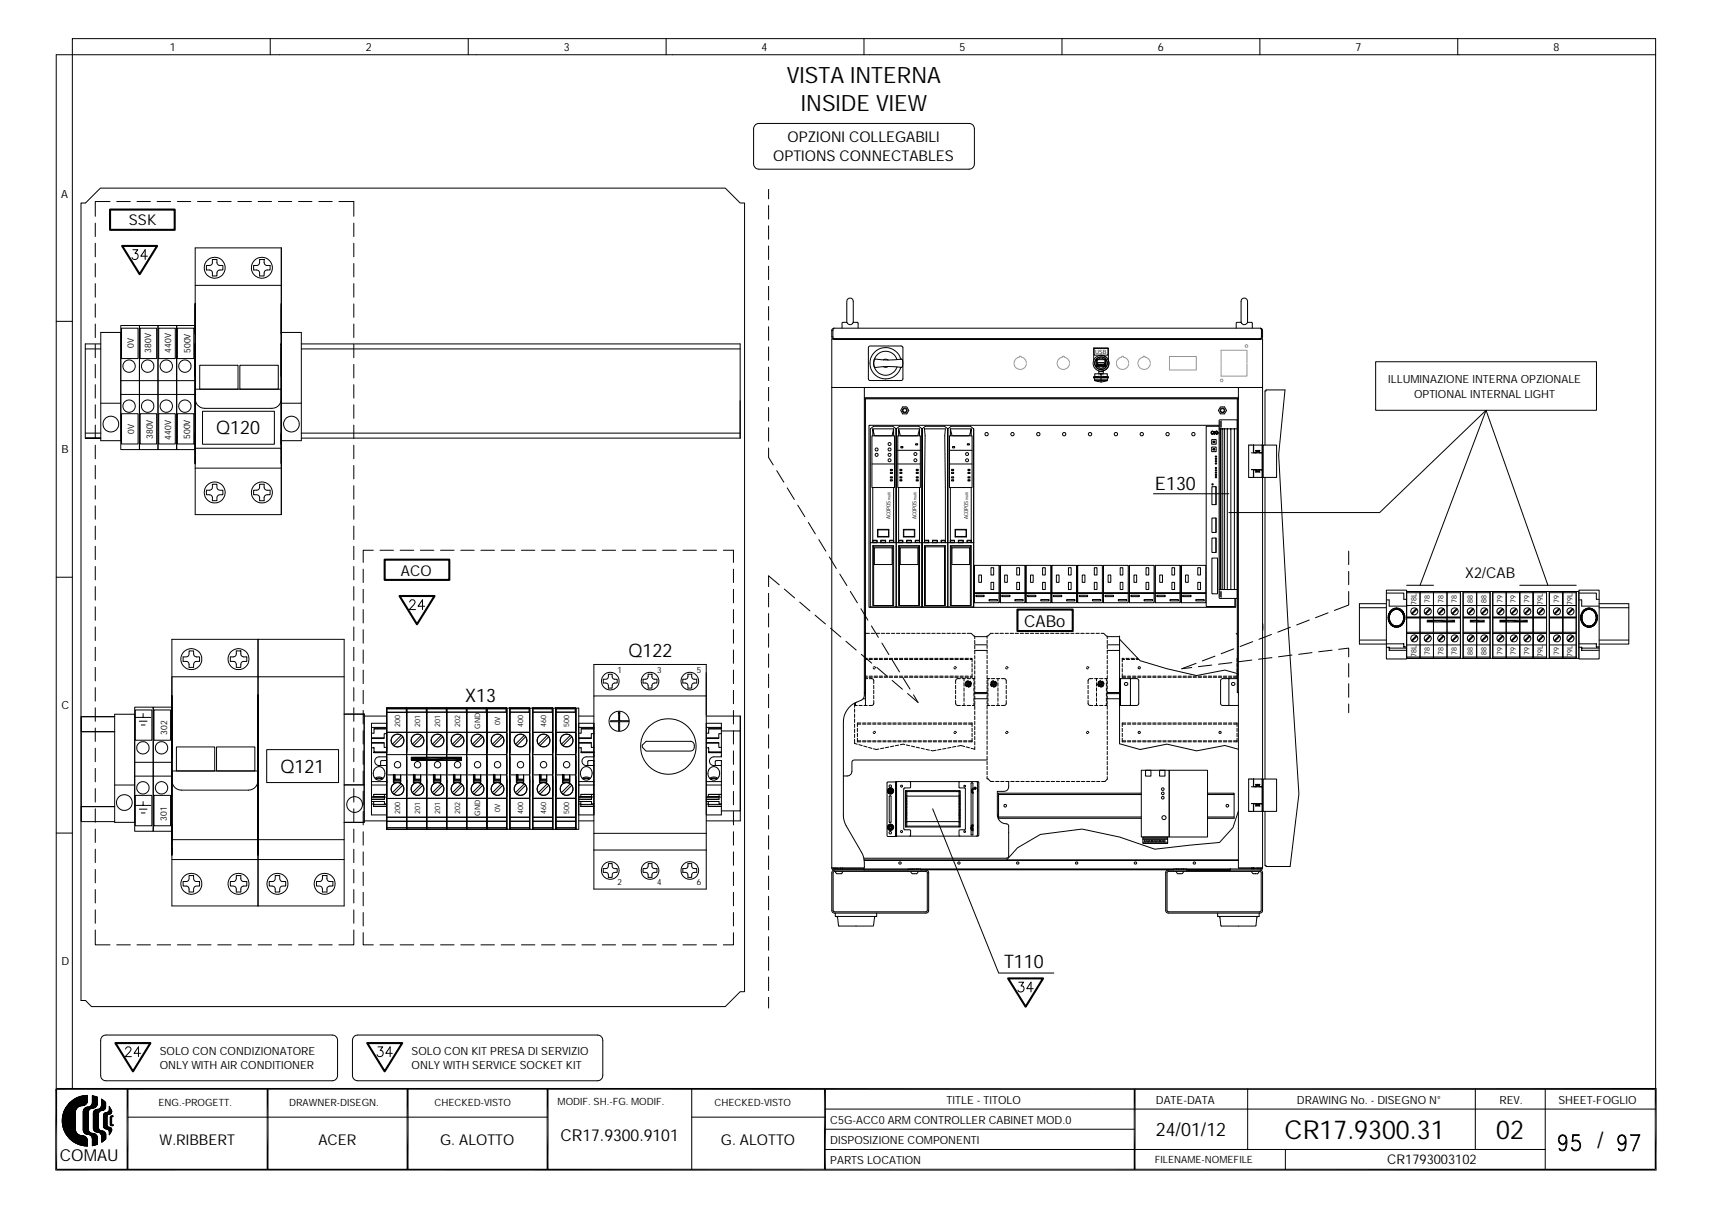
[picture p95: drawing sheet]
<svg xmlns="http://www.w3.org/2000/svg" width="297mm" height="210mm" viewBox="0 0 297 210" stroke-linecap="round" stroke-linejoin="round" font-family="sans-serif">
<defs><g id="words">
<g font-size="4.5">
<text x="222.9" y="197.5">CR17.9300.31</text>
<text x="259.6" y="197.5">02</text>
</g>
<g font-size="3.9">
<text x="136.5" y="14.4">VISTA INTERNA</text>
<text x="139" y="19.3">INSIDE VIEW</text>
<text x="277.1" y="199.2">/</text>
</g>
<g font-size="3.2">
<text x="37.5" y="75.4">Q120</text>
<text x="200.4" y="85.1">E130</text>
<text x="109" y="114">Q122</text>
<text x="80.7" y="121.7">X13</text>
<text x="48.6" y="134">Q121</text>
<text x="174.2" y="167.9">T110</text>
<text x="200.5" y="197.1">24/01/12</text>
</g>
<g font-size="2.9">
<text x="177.7" y="108.8">CABo</text>
<text x="10.4" y="201.5">COMAU</text>
<text x="97.2" y="198">CR17.9300.9101</text>
</g>
<g font-size="2.6">
<text x="134.1" y="28">OPTIONS CONNECTABLES</text>
<text x="136.6" y="24.7">OPZIONI COLLEGABILI</text>
<text x="22.4" y="39.1">SSK</text>
<text x="69.6" y="99.8">ACO</text>
<text x="254.2" y="100.3">X2/CAB</text>
<text x="27.7" y="198.7">W.RIBBERT</text>
<text x="55.2" y="198.7">ACER</text>
<text x="76.4" y="198.7">G. ALOTTO</text>
<text x="125.1" y="198.7">G. ALOTTO</text>
</g>
<text font-size="2.3" x="240.7" y="202">CR1793003102</text>
<g font-size="1.9">
<text x="29.4" y="8.8">1</text>
<text x="63.5" y="8.8">2</text>
<text x="97.8" y="8.8">3</text>
<text x="132.1" y="8.8">4</text>
<text x="166.5" y="8.8">5</text>
<text x="200.9" y="8.8">6</text>
<text x="235.2" y="8.8">7</text>
<text x="269.5" y="8.8">8</text>
<text x="10.6" y="34.3">A</text>
<text x="240.9" y="66.5">ILLUMINAZIONE INTERNA OPZIONALE</text>
<text x="245.3" y="69.1">OPTIONAL INTERNAL LIGHT</text>
<text x="10.7" y="78.6">B</text>
<text x="10.6" y="123">C</text>
<text x="10.7" y="167.4">D</text>
<text x="27.7" y="183">SOLO CON CONDIZIONATORE</text>
<text x="27.7" y="185.4">ONLY WITH AIR CONDITIONER</text>
<text x="71.4" y="183">SOLO CON KIT PRESA DI SERVIZIO</text>
<text x="71.4" y="185.4">ONLY WITH SERVICE SOCKET KIT</text>
<text x="164.2" y="191.5">TITLE - TITOLO</text>
<text x="200.6" y="191.5">DATE-DATA</text>
<text x="225" y="191.5">DRAWING No. - DISEGNO N°</text>
<text x="260.2" y="191.5">REV.</text>
<text x="270.4" y="191.5">SHEET-FOGLIO</text>
<text x="144.1" y="195">C5G-ACC0 ARM CONTROLLER CABINET MOD.0</text>
<text x="144.1" y="198.5">DISPOSIZIONE COMPONENTI</text>
<text x="144.1" y="202">PARTS LOCATION</text>
</g>
<g font-size="1.7">
<text x="27.5" y="191.9">ENG.-PROGETT.</text>
<text x="50.2" y="191.9">DRAWNER-DISEGN.</text>
<text x="75.4" y="191.9">CHECKED-VISTO</text>
<text x="96.7" y="191.7">MODIF. SH.-FG. MODIF.</text>
<text x="124" y="191.9">CHECKED-VISTO</text>
<text x="200.4" y="201.7">FILENAME-NOMEFILE</text>
</g>
<g font-size="1.5">
<text x="23.2" y="60.4" transform="rotate(-90 23.2 60.4)">0V</text>
<text x="26.2" y="61.2" transform="rotate(-90 26.2 61.2)">380V</text>
<text x="29.7" y="61.2" transform="rotate(-90 29.7 61.2)">440V</text>
<text x="33.1" y="61.2" transform="rotate(-90 33.1 61.2)">500V</text>
<text x="23.3" y="75.3" transform="rotate(-90 23.3 75.3)">0V</text>
<text x="26.5" y="76.1" transform="rotate(-90 26.5 76.1)">380V</text>
<text x="29.7" y="76.3" transform="rotate(-90 29.7 76.3)">440V</text>
<text x="33" y="76.2" transform="rotate(-90 33 76.2)">500V</text>
<text x="107.1" y="116.7">1</text>
<text x="114" y="116.7">3</text>
<text x="120.9" y="116.7">5</text>
<text x="29" y="127.4" transform="rotate(-90 29 127.4)">302</text>
<text x="29" y="142.4" transform="rotate(-90 29 142.4)">301</text>
<text x="107.1" y="153.6">2</text>
<text x="114" y="153.6">4</text>
<text x="120.9" y="153.6">6</text>
</g>
<g font-size="1.3">
<text x="245.7" y="105" transform="rotate(-90 245.7 105)">78L</text>
<text x="248.1" y="104.6" transform="rotate(-90 248.1 104.6)">78</text>
<text x="250.4" y="104.6" transform="rotate(-90 250.4 104.6)">78</text>
<text x="252.8" y="104.6" transform="rotate(-90 252.8 104.6)">78</text>
<text x="255.5" y="104.6" transform="rotate(-90 255.5 104.6)">88</text>
<text x="257.9" y="104.6" transform="rotate(-90 257.9 104.6)">88</text>
<text x="260.7" y="104.6" transform="rotate(-90 260.7 104.6)">79</text>
<text x="263" y="104.6" transform="rotate(-90 263 104.6)">79</text>
<text x="265.4" y="104.6" transform="rotate(-90 265.4 104.6)">79</text>
<text x="267.7" y="105" transform="rotate(-90 267.7 105)">79L</text>
<text x="270.5" y="104.6" transform="rotate(-90 270.5 104.6)">79</text>
<text x="272.8" y="105" transform="rotate(-90 272.8 105)">79L</text>
<text x="245.7" y="114" transform="rotate(-90 245.7 114)">78L</text>
<text x="248.1" y="113.6" transform="rotate(-90 248.1 113.6)">78</text>
<text x="250.4" y="113.6" transform="rotate(-90 250.4 113.6)">78</text>
<text x="252.8" y="113.6" transform="rotate(-90 252.8 113.6)">78</text>
<text x="255.5" y="113.6" transform="rotate(-90 255.5 113.6)">88</text>
<text x="257.9" y="113.6" transform="rotate(-90 257.9 113.6)">88</text>
<text x="260.7" y="113.6" transform="rotate(-90 260.7 113.6)">79</text>
<text x="263" y="113.6" transform="rotate(-90 263 113.6)">79</text>
<text x="265.4" y="113.6" transform="rotate(-90 265.4 113.6)">79</text>
<text x="267.7" y="114" transform="rotate(-90 267.7 114)">79L</text>
<text x="270.5" y="113.6" transform="rotate(-90 270.5 113.6)">79</text>
<text x="272.8" y="114" transform="rotate(-90 272.8 114)">79L</text>
<text x="86.8" y="125.8" transform="rotate(-90 86.8 125.8)">0V</text>
<text x="69.4" y="126.1" transform="rotate(-90 69.4 126.1)">200</text>
<text x="72.9" y="126.1" transform="rotate(-90 72.9 126.1)">201</text>
<text x="76.3" y="126.1" transform="rotate(-90 76.3 126.1)">201</text>
<text x="79.8" y="126.1" transform="rotate(-90 79.8 126.1)">202</text>
<text x="83.3" y="126.5" transform="rotate(-90 83.3 126.5)">GND</text>
<text x="90.7" y="126.1" transform="rotate(-90 90.7 126.1)">400</text>
<text x="94.7" y="126.1" transform="rotate(-90 94.7 126.1)">460</text>
<text x="98.7" y="126.1" transform="rotate(-90 98.7 126.1)">500</text>
<text x="69.4" y="141.2" transform="rotate(-90 69.4 141.2)">200</text>
<text x="72.9" y="141.2" transform="rotate(-90 72.9 141.2)">201</text>
<text x="76.3" y="141.2" transform="rotate(-90 76.3 141.2)">201</text>
<text x="79.8" y="141.2" transform="rotate(-90 79.8 141.2)">202</text>
<text x="83.3" y="141.5" transform="rotate(-90 83.3 141.5)">GND</text>
<text x="86.8" y="140.8" transform="rotate(-90 86.8 140.8)">0V</text>
<text x="90.7" y="141.2" transform="rotate(-90 90.7 141.2)">400</text>
<text x="94.7" y="141.2" transform="rotate(-90 94.7 141.2)">460</text>
<text x="98.7" y="141.2" transform="rotate(-90 98.7 141.2)">500</text>
</g>
<g font-size="1">
<text x="190" y="61.4">USB</text>
<text x="154.5" y="90.1" transform="rotate(-90 154.5 90.1)">ACOPOS</text>
<text x="159" y="90.1" transform="rotate(-90 159 90.1)">ACOPOS</text>
<text x="168" y="90.1" transform="rotate(-90 168 90.1)">ACOPOS</text>
</g>
<g font-size=".7">
<text x="154.5" y="86.7" transform="rotate(-90 154.5 86.7)">multi</text>
<text x="159" y="86.7" transform="rotate(-90 159 86.7)">multi</text>
<text x="168" y="86.7" transform="rotate(-90 168 86.7)">multi</text>
</g>
</g></defs>
<g fill="none" stroke="#000" stroke-width=".17">
<path d="M46.9 6.7v2.8M81.2 6.7v2.8M115.6 6.7v2.8M149.9 6.7v2.8M184.3 6.7v2.8M218.6 6.7v2.8M252.9 6.7v2.8M287.3 9.5h-277.5v179.4M14.1 35.2h.7l2.6-2.6h108.4l2.6 2.6h.8v136.8h-.8l-2.6 2.6h-109.9l-1.1-1h-.7zM16.5 38.7v2.3M19.1 35h-2.6v2.5M20.3 35h2.3"/>
<path d="M23.8 35h2.3M27.3 35h2.3M30.8 35h2.3M34.3 35h2.3M37.8 35h2.3M41.3 35h2.3M44.8 35h2.3M48.3 35h2.3M51.8 35h2.3M55.3 35h2.3M58.8 35h2.6v2.5M61.4 38.7v2.3"/>
<path d="M131.1 21.6l.6-.2h36.4a.91 .91 0 0 1 1 .9v6.1a.91 .91 0 0 1-1 1h-36.4a.91 .91 0 0 1-1-1v-6.1zM133.3 32.9v1.6M133.3 35.7v2.3M133.3 39.2v2.3M9.8 55.7h2.8M16.5 42.2v2.3M16.5 45.7v2.3M16.5 49.2v2.4M16.5 52.7v2.3M16.5 56.2v2.4M16.5 59.7v2.4M17.5 59.7h-2.7v16.3h2.7"/>
<path d="M21 56.5h3.2v21.5h-3.2zM21.1 56.9h2.9v5.3h-2.9zM23.1 43.3h.8l-.5 .7a.54 .54 0 0 1 .5 .8 .54 .54 0 0 1-1-.1M24.2 56.5h3.2v21.5h-3.2zM24.3 56.9h2.9v5.3h-2.9zM25.6 44.4h-1.2l.8-1.1v1.7M27.4 56.5h3.2v21.5h-3.2zM27.5 56.9h2.9v5.3h-2.9zM30.6 56.5h3.3v21.5h-3.3zM30.8 56.9h2.8v5.3h-2.8zM33.8 59.7h.1M33.8 59.7l.1 .3"/>
<path d="M33.8 59.7l.1 .2M33.8 59.7l.1 20.7M33.9 59.9v.1zM33.9 53.4v23.9M33.9 49.5v-6.5h14.9v46.3h-14.9v-8.1M33.9 52.6v5.4M35.8 46.1h.5a.51 .51 0 0 0 .6-.6v-.5h.7v.5a.54 .54 0 0 0 .6 .6h.5v.7h-.5a.54 .54 0 0 0-.6 .6v.5h-.7v-.5a.51 .51 0 0 0-.6-.6h-.5zM45 45h.8v.5a.51 .51 0 0 0 .6 .6h.5v.7h-.5a.51 .51 0 0 0-.6 .6v.5h-.8v-.5a.51 .51 0 0 0-.5-.6h-.5v-.7h.5a.51 .51 0 0 0 .5-.6zM48.7 59.7h.1M48.7 59.7l.1 .3M48.7 59.7l.1 .2M48.8 59.9v.1z"/>
<path d="M48.8 57.7h3.5v12.2h-3.5M48.8 59.7v5.6l-.1-5.6M48.8 53.4v23.9M52.3 59.7h76.1v16.3M61.4 42.2v2.3M61.4 45.7v2.3M61.4 49.2v2.4M61.4 52.7v2.3M61.4 56.2v2.4M61.4 59.7v2.4M133.3 42.7v2.3M133.3 46.2v2.3"/>
<path d="M133.3 49.7v2.3M133.3 53.2v2.3M133.3 56.7v2.3M144.3 57.3v1.1h.2M144.3 57.3h.2v1.1l.2 .4-.3-.1-.1-.3M144.7 56.9l-.3 .2-.1 .2M144.7 56.9l-.2 .4M144.7 56.9h74M146.1 56.9v-.9l.8-.1a.57 .57 0 0 0 .6 .4 .57 .57 0 0 0 .5-.4l.9 .1v.9M146.9 55.9v-3.6a.56 .56 0 0 1 .6-.6 .56 .56 0 0 1 .5 .6v3.6M146.9 55.9h.1M215.3 55.9l-.8 .1v.9"/>
<path d="M215.3 55.9a.59 .59 0 0 0 .6 .4 .59 .59 0 0 0 .6-.4M215.3 55.9v-3.6a.56 .56 0 0 1 .6-.6 .56 .56 0 0 1 .6 .6v3.6M216.5 55.9l.8 .1v.9M218.9 57.3l-.2-.4 .2 .2 .2 .2M218.9 57.3h.2v1.1M218.9 57.3v1.1l-.2 .4 .2-.1 .2-.3M218.9 58.4h.2M14.8 60.5h2.7M14.8 75.1h2.7M16.5 63.2v2.4M16.5 66.7v2.4M16.5 70.2v2.4"/>
<path d="M16.5 73.7v2.4M16.5 77.2v2.4M17.5 69.9h3.5v-12.2h-3.5v18.7h3.5v-6.5M21 68.4h12.9M21 66h12.9M21.1 71.8h2.9v5.2h-2.9zM24.3 71.8h2.9v5.2h-2.9zM27.5 71.8h2.9v5.2h-2.9zM30.8 71.8h2.8v5.2h-2.8zM33.9 77.8v.1zM33.9 77.8v-28.3h14.9v31.7h-14.9M33.9 69.2a1.64 1.64 0 0 0 1.6 1.6h11.7a1.64 1.64 0 0 0 1.6-1.6"/>
<path d="M33.9 75.1v5.3M33.9 76.8v.1M33.9 67.5h14.9M34.6 63.4h6.7v4.1h-6.7zM35.1 71.3h12.5v5.8h-12.5zM41.6 63.4h6.7v4.1h-6.7zM48.8 77.8v.1zM48.8 75.1v5.3v-.3M48.8 76.8v.1M48.8 77.8h-14.9v3.4M52.3 69.9v6.5h-3.5M52.3 60.5h76.1"/>
<path d="M52.3 76h76.1M52.3 75.1h76.1M61.4 63.2v2.4M61.4 66.7v2.4M61.4 70.2v2.4M61.4 73.7v2.4M61.4 77.2v2.4M128.4 69.5v6.5M133.3 60.2v2.3M133.3 63.7v2.3M133.3 67.2v2.3M133.3 70.7v2.3"/>
<path d="M133.3 74.2v2.3M133.3 77.7v1.6l.9 1.4M144.3 67.2h74.8M150 67.2v52.9h.2h-.2v.2M150 69h64.9M150 69.2h64.9M150.2 69.2v53.2M150.7 60.2l.2-.2 5.6 .1 .2 .2-.1 5.6-.2 .1h-5.6l-.1-.3zM151 74.4l.6-.5h3.3l.6 .5v30.9h-4.5zM151.3 75.6h3.9v9h-3.9zM151.4 75.6v-1.2l.3 1.2M151.4 74.4h3.6"/>
<path d="M151.9 75.6h2.7M153.3 62.4a.69 .69 0 0 1 .8 .1M154.1 63.6a.69 .69 0 0 1-.8 0M154.8 75.6l.2-1.2v1.2M155.5 74.4l.6-.5h3.3l.6 .5M155.6 62.4a2.08 2.08 0 0 0-3.2-1.1 2.08 2.08 0 0 0 0 3.4 2.08 2.08 0 0 0 3.2-1.1M155.8 75.6h3.9v9h-3.9zM155.8 78.1h3.9M155.9 75.6v-1.2l.3 1.2M155.9 74.4h3.6M156.3 77.5h.4v.2h-.4zM156.3 62.3a2.72 2.72 0 0 0-4.2-1.5 2.72 2.72 0 0 0 0 4.5 2.72 2.72 0 0 0 4.2-1.6"/>
<path d="M156.4 75.6h2.7M156.4 62.3a18 18 0 0 1-4.6 0 1.13 1.13 0 0 0 .1 1.4 15.9 15.9 0 0 1 4.5 0M156.4 62.3h.1a1.74 1.74 0 0 1 0 1.4h-.1M156.4 63.7h.1M156.4 62.3h.1M156.6 70.6h.7l.4 .6-.4 .6h-.7l-.3-.6zM158.9 77h.3v.2h-.3zM159.2 75.6l.3-1.2v1.2M160 74.4v30.9M160 74.4l.5-.5h3.4l.5 .5M164.4 74.4l.6-.5h3.4l.5 .5v30.9h-8.9M164.4 74.4v30.9"/>
<path d="M164.7 75.6h4v9h-4zM164.7 78.1h4M164.9 75.6v-1.2l.3 1.2M164.9 74.4h3.6M165.3 77.5h.3v.2h-.3zM165.3 75.6h2.8M167.8 77h.4v.2h-.4zM168.2 75.6l.3-1.2v1.2M168.9 74.4v19.7zM189.7 65.5h.7M189.7 65.5l.2 .3M189.8 62.5v-2.1h2.5v2.1"/>
<path d="M189.8 60.4h2.4v1.2h-2.4zM189.9 65.9h2.3M189.9 65.8h2.3M189.9 65.9l.1 .1M189.9 65.8v.1M190 66h2.1M190 66l1 .3M190 65.3v-.5h2.1v.5M190 65.3h.5M190 65.3v.1M190.3 62.4h.4v-.2l.2-.1 .5 .1v.2h.4M190.3 63.5v.1h.4v.2l.2 .1 .5-.1v-.2h.4l-.1-.1"/>
<path d="M190.3 62.4v.2M190.3 63.5v.1h1.4M190.3 62.8v.5M190.3 62.4h.1M190.4 62.6h-.2v.9h1.6v-.9h-.1l.1 .7h-.2M190.4 62.6l-.1 .7h.1M190.4 62.4l1.3 .1M190.4 62.4l-.1 .2M190.4 65.5h.2M190.4 63.3h1.2M190.4 65.4v.1M190.4 63.3l.1 .1"/>
<path d="M190.4 63.3l.1-.4h1.1v.4M190.5 65.4h.1M190.5 65.4h1M190.5 65.4v.1M190.5 65.4h-.8v.1M190.6 63.3v-.1h.9v.1M190.6 63.2h.9M190.6 65.3v.2h.9v-.2M190.6 64.3v.5M190.6 64.5h.8M191 65.8v.1zM191 61.6a1.38 1.38 0 0 1 1.4 1.4 1.38 1.38 0 0 1-1.4 1.4"/>
<path d="M191 64.8v.5M191 65.5v.3M191 66v.3M191.4 64.3v.5M191.5 65.5h.2M191.5 63.3h-.9M191.5 63.3h.1M191.5 65.4h.8v.1M191.5 65.4v.1M191.6 65.4h.1M191.6 65.4l.1 .1M191.6 63.3v.1"/>
<path d="M191.7 65.5h.6M191.7 62.4h.1M191.7 62.8v.5M191.8 62.4v.2M192.1 66l-1.1 .3M192.1 65.3h-.6M192.1 65.3v.1M192.2 65.9l-.1 .1M192.3 65.5l-.1 .4M210.2 76.3h.8v.8h-.8zM210.2 77.5h.8v.9h-.8zM210.5 77.9h.3z"/>
<path d="M210.5 76.7l.3-.1zM210.5 77.8h.2v.3h-.2zM210.5 76.6h.2v.2h-.2zM210.9 79.1h.2v.2h-.2zM211.5 73.9h-2.2v31.3h4.9v-1.4M211.5 73.8h-60.7v31.6h63.6v-1.6M211.5 74.4h3.2M211.6 72.9l3.1-.1v31h-3.1l-.1-.1zM211.7 73.1v1.1M211.7 74.4v27.9M211.8 70.6h.6l.4 .6-.4 .6h-.6l-.4-.6zM211.8 74.4v27.9"/>
<path d="M211.9 73v1.1M212.2 74.4v27.9M212.5 74.4v27.9M212.9 74.4v27.9M213.6 74.4v27.9M214.2 74.4v27.9M214.7 69.2v50.9h.2v30.5h3.8M214.9 67.4v1.4zM214.9 68.8v.4M214.9 67.2v.2M214.9 69.2v50.9M217.1 78.5l1.9 .1"/>
<path d="M217.5 77.2v1.3M217.5 77.2v1.2l.4 .1M217.8 78.5v.1M217.9 78.5v.1M217.9 78.5l-.1-.4h.8l-.1 .4M217.9 78.4v.1M217.9 78.2h.6M217.9 78.4h.6M218.5 78.5h.1M218.5 78.4l.1 .1M218.6 78.5l.4-.1v-1.2h-2.4v5.6h2.4v-1.2l-.4-.1M218.6 78.5v.1"/>
<path d="M218.7 78.5v.1M219 78.5v3.1M219.2 77.2h2.3v5.6h-2.3zM219.5 77.2v-9.4h.2v-.2h3.2l-1.1 11.3 1.7 29.9 1.9 28.9-1.6 12.6h-4.1v-.2h-.2v-9.3M238.7 62.8h38.3v8.4h-38.3zM257.8 71.2l-18.4 17.7h-26.2M16.5 80.7v2.4M16.5 84.3v2.3M16.5 87.7v2.4M16.5 91.3v2.3M16.5 94.8v2.3M16.5 98.3v2.3"/>
<path d="M33.9 80.1v.3M35.8 85h.5a.51 .51 0 0 0 .6-.5v-.5h.7v.5a.54 .54 0 0 0 .6 .5h.5v.8h-.5a.54 .54 0 0 0-.6 .5v.6h-.7v-.6a.51 .51 0 0 0-.6-.5h-.5zM45 84h.8v.5a.51 .51 0 0 0 .6 .5h.5v.8h-.5a.51 .51 0 0 0-.6 .5v.6h-.8v-.6a.51 .51 0 0 0-.5-.5h-.5v-.8h.5a.51 .51 0 0 0 .5-.5zM61.4 80.7v2.4M61.4 84.3v2.3M61.4 87.7v2.4M61.4 91.3v2.3M61.4 94.8v2.3M61.4 98.3v2.3M63 98.7v2.4M64.8 95.5h-1.8v2.1M65.9 95.5h2.4"/>
<path d="M69.4 95.5h2.4M72.9 95.5h2.4M76.4 95.5h2.4M79.9 95.5h2.4M83.4 95.5h2.4M87 95.5h2.3M90.5 95.5h2.3M94 95.5h2.3M97.5 95.5h2.3M101 95.5h2.3M104.5 95.5h2.3M108 95.5h2.3"/>
<path d="M111.5 95.5h2.3M115 95.5h2.3M118.5 95.5h2.3M122 95.5h2.3M125.5 95.5h1.8v2.1M127.3 98.7v2.4M134.8 81.7l1.2 1.9M136.6 84.6l1.2 2M138.4 87.6l1.2 2M140.3 90.6l1.2 2M142.1 93.6l1.2 2M143.9 96.6l1.2 2"/>
<path d="M145.7 99.6l1.2 2M151 94.1h17.9M151.3 80.5h3.9M151.4 94.7h3.6v10.3h-3.6zM151.4 93.8h.8v.3h-.8zM151.4 84.6v9.5h.8v-.4h-.8M151.4 94.7l.2 .2M151.6 94.9h3.3v10.1h-3.3zM151.7 95h3.1v2.9h-3.1zM152.3 91.8h1.9v1.3h-1.9zM152.3 91.9h1.9v1.2h-1.9zM152.8 93.8h.8v.3h-.8z"/>
<path d="M152.8 94.1v-.4h.8v.4M154.3 93.8h.7v.3h-.7zM154.5 81.9h.3v.2h-.3zM154.5 83.2h.3v.2h-.3zM154.5 82.7h.3v.2h-.3zM154.5 81.4h.3v.2h-.3zM155 93.7h-.7v.4M155 84.6v9.5M155 94.7l-.1 .2M155.5 94.1v11.2zM155.8 80.5h3.9M155.9 94.7h3.6v10.3h-3.6z"/>
<path d="M155.9 93.8h.7v.3h-.7zM155.9 84.6v9.5h.7v-.4h-.7M155.9 94.7l.2 .2M156.1 94.9h3.3v10.1h-3.3zM156.1 81.9h.4v.2h-.4zM156.1 83.2h.4v.2h-.4zM156.1 82.7h.4v.2h-.4zM156.1 81.4h.4v.2h-.4zM156.2 95h3.1v2.9h-3.1zM156.7 91.8h2v1.3h-2zM156.8 91.9h1.8v1.2h-1.8zM157.3 93.8h.8v.3h-.8z"/>
<path d="M157.3 93.7h.8v.4h-.8zM158.8 93.8h.7v.3h-.7zM159 81.9h.3v.2h-.3zM159 83.2h.3v.2h-.3zM159 82.7h.3v.2h-.3zM159 81.4h.3v.2h-.3zM159.5 93.7h-.7v.4M159.5 84.6v9.5M159.5 94.7l-.1 .2M160.4 94.7h3.6v10.3h-3.6zM160.4 93.8h.7v.3h-.7zM160.4 94.1l.1-18.5-.1-1.2h3.6l-.1 1.2 .1 18.5"/>
<path d="M160.4 93.7h.7v.4M160.4 94.7l.1 .2M160.5 94.9h3.4v10.1h-3.4zM161.8 93.8h.8v.3h-.8zM161.8 93.7h.8v.4h-.8zM163.3 93.8h.7v.3h-.7zM164 93.7h-.7v.4M164 94.7l-.1 .2M164.7 80.5h4M164.9 94.7h3.6v10.3h-3.6zM164.9 93.8h.7v.3h-.7zM164.9 84.6v9.5h.7v-.4h-.7"/>
<path d="M164.9 94.7l.1 .2M165 94.9h3.4v10.1h-3.4zM165.1 81.9h.4v.2h-.4zM165.1 83.2h.4v.2h-.4zM165.1 82.7h.4v.2h-.4zM165.1 81.4h.4v.2h-.4zM165.2 95h3v2.9h-3zM165.7 91.8h2v1.3h-2zM165.8 91.9h1.8v1.2h-1.8zM166.3 93.8h.8v.3h-.8zM166.3 94.1v-.4h.8v.4M167.8 93.8h.7v.3h-.7z"/>
<path d="M167.9 81.9h.4v.2h-.4zM167.9 83.2h.4v.2h-.4zM167.9 82.7h.4v.2h-.4zM167.9 81.4h.4v.2h-.4zM168.5 93.7h-.7v.4M168.5 84.6v9.5M168.5 94.7l-.1 .2M168.9 94.1v11.2zM169 98.1h4.3v6.5h-4.3v-6.5v6.5M169.8 99.8h.5v1.2h-.5zM171.9 98.5h.5v1.3h-.5zM173.5 98.1h4.3v6.5h-4.3v-6.5v6.5"/>
<path d="M174.3 99.8h.5v1.2h-.5zM176.4 98.5h.5v1.3h-.5zM178 98.1h4.3v6.5h-4.3v-6.5v6.5M178.8 99.8h.5v1.2h-.5zM180.9 98.5h.5v1.3h-.5zM182.5 98.1h4.3v6.5h-4.3v-6.5v6.5M183.3 99.8h.4v1.2h-.4zM185.4 98.5h.4v1.3h-.4zM187 98.1h4.3v6.5h-4.3v-6.5v6.5M187.8 99.8h.4v1.2h-.4zM189.9 98.5h.4v1.3h-.4zM191.5 98.1h4.2v6.5h-4.2v-6.5v6.5"/>
<path d="M192.3 99.8h.4v1.2h-.4zM194.4 98.5h.4v1.3h-.4zM195.9 98.1h4.3v6.5h-4.3v-6.5v6.5M196.7 99.8h.5v1.2h-.5zM198.8 98.5h.5v1.3h-.5zM200.1 85.7h13.1M200.4 98.1h4.3v6.5h-4.3zM200.4 98.1v6.5M201.2 99.8h.5v1.2h-.5zM203.3 98.5h.5v1.3h-.5zM204.9 98.1h4.3v6.5h-4.3v-6.5v6.5M205.7 99.8h.5v1.2h-.5z"/>
<path d="M207.8 98.5h.5v1.3h-.5zM210.3 84.4h.7v3.1h-.7zM210.3 89.9h.7v2.5h-.7zM210.3 96.8h.9v6.2h-.9zM210.3 93.3h.7v2.5h-.7zM210.9 82.3h.2v.2h-.2zM210.9 84.4v3.1M210.9 89.9v2.5M210.9 93.3v2.5M217.5 81.5v1.3M217.8 81.5h.1M217.9 81.5h.1"/>
<path d="M217.9 81.5h-.3l-.1 .1v1.2M217.9 81.6v.2M217.9 81.8l-.1 .1h.8l-.1-.1M217.9 81.8h.6M217.9 81.7h.6M218.6 81.5l-.1 .3M218.7 81.5h.1M219 81.5h-1.9M219.5 82.8v52.3M234 95.6v2.4M234 99.1v2.3M9.8 100.1h2.8"/>
<path d="M16.5 101.8v2.3M16.5 105.3v2.3M16.5 108.8v2.3M16.5 112.3v2.3M16.5 115.8v2.3M16.5 119.3v2.3M32.8 112.9h.8v.5a.51 .51 0 0 0 .5 .6h.5v.7h-.5a.51 .51 0 0 0-.5 .5v.6h-.8v-.6a.51 .51 0 0 0-.5-.5h-.5v-.7h.5a.51 .51 0 0 0 .5-.6zM41 112.9h.8v.5a.51 .51 0 0 0 .5 .6h.5v.7h-.5a.51 .51 0 0 0-.5 .5v.6h-.8v-.6a.51 .51 0 0 0-.5-.5h-.5v-.7h.5a.51 .51 0 0 0 .5-.6zM59.7 117.4h-14.9v28.3h-15v-28.3h15v-6.5h14.9v46.3h-29.9v-46.3h15v46.3M61.4 101.8v2.3M61.4 105.3v2.3M61.4 108.8v2.3"/>
<path d="M61.4 112.3v2.3M61.4 115.8v2.3M61.4 119.3v2.3M63 102.2v2.4M63 105.7v2.4M63 109.2v2.4M63 112.7v2.4M63 116.2v2.4M63 119.8v2.3M71.1 104.5l.3-.5h.3l.2 .2a.52 .52 0 0 1-.1 .7l-.8 .8h1.1M73.7 105.2h-1.2l.8-1.2v1.7M104.7 117.8h.4a.43 .43 0 0 0 .5-.4v-.4h.6v.4a.43 .43 0 0 0 .5 .4h.4v.7h-.4a.43 .43 0 0 0-.5 .4v.5h-.6v-.5a.43 .43 0 0 0-.5-.4h-.4z"/>
<path d="M111.6 117.8h.4a.43 .43 0 0 0 .5-.4v-.4h.6l.1 .7 .8 .1v.7l-.8 .1-.1 .8h-.6v-.5a.43 .43 0 0 0-.5-.4h-.4zM118.5 117.8h.4a.43 .43 0 0 0 .5-.4v-.4h.6l.1 .7 .8 .1v.7l-.8 .1-.1 .8h-.6v-.5a.43 .43 0 0 0-.5-.4h-.4zM127.3 102.2v2.4M127.3 105.7v2.4M127.3 109.2v2.4M127.3 112.7v2.4M127.3 116.2v2.4M127.3 119.8v2.3M133.3 102.9v2.4M133.3 106.4v2.4M133.3 109.9v2.4M133.3 113.4v2.4"/>
<path d="M133.3 116.9v2.4M135.2 101.4l-1.9-1.5v1.9M136.1 102.2l1.8 1.5M138.7 104.5l1.8 1.5M141.4 106.7l1.8 1.5M144.1 109l1.8 1.5M146.8 111.2l1.7 1.6M147.5 102.6l1.3 2M149.4 105.6l1.2 2M149.4 113.5l1.8 1.5M150.2 114.2h.3M150.2 109.9h.7"/>
<path d="M150.2 117.5h.3M150.2 117.3h.3M150.2 114.4h.3M150.2 117.7h.3M150.8 114.2h.6M150.8 117.5h.6M150.8 117.3h.6M150.8 114.4h.6M150.8 117.7l.7 .1 .1 .8M151.2 109.9h.5M151.2 108.6l1.2 2M151.5 115.8l.1 .2h.2"/>
<path d="M151.6 115.7h.2l.1 .1M151.6 118.9v.6M151.6 119.8v.5M151.7 114.2h.6M151.7 117.5h.6M151.7 117.3h.6M151.7 114.4h.6M151.9 115.8h.1M152 109.9h.6M152.1 115.8l1.8 1.5M152.5 114.2h.6M152.5 117.5h.6"/>
<path d="M152.5 117.3h.6M152.5 114.4h.6M152.9 109.9h.6M153 111.6l1.2 2M153.4 114.2h.6M153.4 117.5h.6M153.4 117.3h.6M153.4 114.4h.6M153.8 109.9h.6M154.3 114.2h.6M154.3 117.5h.6M154.3 117.3h.6"/>
<path d="M154.3 114.4h.6M154.7 109.9h.5M154.8 118l1.8 1.6M154.8 114.5l1.3 2.1M155.2 114.2h.5M155.2 117.5h.5M155.2 117.3h.5M155.2 114.4h.5M155.5 105.3h4.5M155.5 109.9h.6M156 114.2h.6M156 117.5h.6"/>
<path d="M156 117.3h.6M156 114.4h.6M156.4 109.9h.6M156.7 117.6l1.2 1.9M156.9 114.2h.6M156.9 117.5h.6M156.9 117.3h.6M156.9 114.4h.6M157.3 109.9h.6M157.8 114.2h.6M157.8 117.5h.6M157.8 117.3h.6"/>
<path d="M157.8 114.4h.6M158.2 109.9h.5M158.7 114.2h.6M158.7 117.5h.6M158.7 117.3h.6M158.7 114.4h.6M159 109.9h.6M159.6 114.2h.5M159.6 117.5h.5M159.6 117.3h.5M159.6 114.4h.5M159.9 109.9h.6"/>
<path d="M160.4 114.2h.6M160.4 117.5h.6M160.4 117.3h.6M160.4 114.4h.6M160.8 109.9h.6M161.3 114.2h.6M161.3 117.5h.6M161.3 117.3h.6M161.3 114.4h.6M161.7 109.9h.5M162.2 114.2h.6M162.2 117.5h.6"/>
<path d="M162.2 117.3h.6M162.2 114.4h.6M162.5 109.9h.6M163 114.2h.6M163 117.5h.6M163 117.3h.6M163 114.4h.6M163.4 109.9h.6M163.9 114.2h.6M163.9 117.5h.6M163.9 117.3h.6M163.9 114.4h.6"/>
<path d="M164.3 109.9h.6M164.8 114.2h.6M164.8 117.5h.6M164.8 117.3h.6M164.8 114.4h.6M165.2 109.9h.6M165.5 115.8l.1 .2h.2M165.6 115.7h.2l.1 .1M165.7 114.2h.6M165.7 117.5h.6M165.7 117.3h.6M165.7 114.4h.6"/>
<path d="M165.8 118.9v.6M165.8 119.8v.5M165.9 115.8h.1M166.1 109.9h.5M166.6 114.2h.5M166.6 117.5h.5M166.6 117.3h.5M166.6 114.4h.5M166.6 117.7l-.7 .1-.1 .8M166.9 109.9h.6M166.9 117.7h.6M167.3 117.7v.4"/>
<path d="M167.3 118.4v.6M167.3 119.3v.6M167.4 118.7l.3 .4M167.4 114.2h.6M167.4 117.5h.6M167.4 117.3h.6M167.4 114.4h.6M167.8 118.3a.41 .41 0 0 0-.1 .6 .41 .41 0 0 0 .6 0 .41 .41 0 0 0-.1-.6M167.8 118.3l-.2 .1v.5l.4 .2 .4-.2v-.5l-.2-.1M167.8 118.3l.2-.1 .2 .1M167.8 118.3h.4M167.8 117.7h.6"/>
<path d="M167.8 118.7l.3 .1M167.8 109.9h.7l.5 .4h.1v.5M167.9 118.4h.2l.1 .3M167.9 118.5h.2l.1 .2-.1-.2zM168 118.1l-.5 .3M168.1 118.8h-.2l-.1-.1 .1 .1h.2M168.3 118.2l.3 .5M168.3 114.2h.4v.6M168.3 117.3h.4M168.3 114.4h.4M168.5 118.9l-.5 .3M168.6 118.7h.1"/>
<path d="M168.7 116.9v.6h-.4M168.7 115.1v.6M168.7 116v.6M168.7 117.7h.4M169 117.7v.4M169 118.4v.6M169 119.3v.6M169 102.9h4.3M169 102.8h4.3M169.1 111.9h2.2M169.1 112.8h2.2M169.1 110.4h2.2"/>
<path d="M169.1 111.1v.6M169.1 112v.6M169.1 112.9v.5M169.1 113.7v.6M169.1 114.6v.6M169.1 115.5v.6M169.1 116.4v.5M169.1 117.2v.6M169.1 118.1v.6M169.1 119v.6M169.1 119.9v.6M169.3 103.3h1.5v.2h-1.5z"/>
<path d="M171.3 117.7h.4M171.3 111v.6M171.3 111.9v.6M171.3 112.8v.6M171.3 113.7v.6M171.3 114.5v.6M171.3 115.4v.6M171.3 116.3v.6M171.3 117.2v.5M171.3 118v.6M171.3 118.9v.6M171.3 119.8v.6"/>
<path d="M171.4 117.7v.4M171.4 118.4v.6M171.4 119.3v.6M171.6 104h1.5v.2h-1.5zM171.8 118.7l.3 .4M171.9 101h.5v1.3h-.5zM172 118.7a.4 .4 0 0 0 .6 .3M172 118.7v.1a.4 .4 0 0 0 .6 .2M172 117.7h.6M172.1 118.7l.2 .1h.2M172.2 118.3l-.2 .4M172.2 118.3l.2-.1 .2 .1"/>
<path d="M172.2 118.3h.4M172.2 118.3l-.2 .1v.3M172.2 118.7l.1 .1h.2M172.3 118.4h.2l.1 .3-.1-.2h-.2M172.3 109.9h-.4l-.5 .4h-.1v.4M172.4 118.1l-.5 .3M172.6 118.3l.2 .4-.2 .3M172.6 118.3l.2 .1v.5l-.2 .1M172.6 109.9h.6M172.7 118.2l.3 .5M172.9 118.9l-.5 .3M172.9 117.7h.6"/>
<path d="M173.1 117.7v.4M173.1 118.4v.6M173.1 119.3v.6M173.5 109.9h.6M173.5 102.9h4.3M173.5 102.8h4.3M173.8 117.7l.7 .1 .1 .8M173.8 103.3h1.4v.2h-1.4zM174.4 109.9h.6M174.5 115.8l.1 .2h.2M174.6 115.7h.2l.1 .1M174.6 118.9v.6"/>
<path d="M174.6 119.8v.5M174.9 115.8h.1M175.3 109.9h.6M176.1 104h1.4v.2h-1.4zM176.1 109.9h.6M176.4 101h.5v1.3h-.5zM177 109.9h.6M177.9 109.9h.6M178 102.9h4.3M178 102.8h4.3M178.3 103.3h1.4v.2h-1.4zM178.8 109.9h.5"/>
<path d="M179.6 109.9h.6M180.5 109.9h.6M180.6 104h1.4v.2h-1.4zM180.9 101h.5v1.3h-.5zM181.4 109.9h.6M182.3 109.9h.6M182.5 102.9h4.3M182.5 102.8h4.3M182.8 103.3h1.4v.2h-1.4zM183.2 109.9h.5M184 109.9h.6M184.9 109.9h.6"/>
<path d="M185.1 104h1.4v.2h-1.4zM185.4 101h.4v1.3h-.4zM185.8 109.9h.6M186.6 109.9h.6M187 102.9h4.3M187 102.8h4.3M187.3 103.3h1.4v.2h-1.4zM187.5 109.9h.6M188.4 109.9h.6M188.5 115.8l.1 .2h.2M188.6 115.7h.2l.1 .1M188.8 118.9v.6"/>
<path d="M188.8 119.8v.5M188.9 115.8h.1M189.3 109.9h.6M189.5 104h1.5v.2h-1.5zM189.6 117.7l-.7 .1-.1 .8M189.9 101h.4v1.3h-.4zM189.9 117.7h.6M190.2 109.9h.5M190.2 117.7v.4M190.2 118.4v.6M190.2 119.3v.6M190.4 118.7l.3 .4"/>
<path d="M190.8 118.3h.4M190.8 118.3l-.2 .4M190.8 118.3l-.2 .1v.3M190.8 118.3l.2-.1 .2 .1M190.8 117.7h.6M190.8 118.7l.3 .1M190.9 118.4h.2l.1 .3-.3-.2h.2l.1 .2M191 118.1l-.5 .3M191 109.9h.5l.5 .4h.1v.5M191.1 118.8h-.2l-.1-.1 .1 .1h.2M191.2 118.3a.42 .42 0 0 1 0 .7 .42 .42 0 0 1-.6-.3M191.2 118.3l.2 .1v.5l-.4 .2-.4-.2v-.2"/>
<path d="M191.3 118.2l.2 .5M191.5 118.9l-.5 .3M191.5 102.9h4.2M191.5 102.8h4.2M191.5 118.7h.1M191.7 117.7h.4M191.7 103.3h1.5v.2h-1.5zM192 117.7v.4M192 118.4v.6M192 119.3v.6M192.1 111.9h2.1M192.1 111.1v.5"/>
<path d="M192.1 111.9v.6M192.1 113.7v.6M192.1 114.6v.6M192.1 115.5v.5M192.1 116.3v.6M192.1 117.2v.6M192.1 118.1v.6M192.1 118.9v.6M192.1 119.8v.6M192.1 110.4h2.1M194 104h1.5v.2h-1.5zM194.2 110.9l3.6 3.7 4.7 1.4 5.1 1.2 4.9-1 2.4 .7"/>
<path d="M194.2 110.3v18.7l3.6 1 4.7-.9 5.1 1.2 4.9-1 2.4 .7M194.2 117.7h3l.3 .1 .1 .3-.1 4.1-.3 .2h-3M194.2 112.8h-2.1v.6M194.4 101h.4v1.3h-.4zM194.4 117.7v4.7M194.7 116.9v.6h.6M194.7 117.3h.6M194.7 114.4h.4M194.7 115.1v.6M194.7 116v.6M195.1 114.2h-.4v.6M195.3 114.2h.6"/>
<path d="M195.4 114.4h.6M195.6 117.5h.6M195.6 117.3h.6M195.9 102.9h4.3M195.9 102.8h4.3M196.1 117.7v4.7M196.2 103.3h1.5v.2h-1.5zM196.2 114.2h.6M196.3 114.4h.6M196.5 117.5h.6M196.5 117.3h.6M197.1 114.2h.3"/>
<path d="M197.2 114.4h.4M197.4 117.5h.6M197.4 117.3h.6M198.2 117.5h.6M198.2 117.3h.6M198.5 104h1.5v.2h-1.5zM198.8 101h.5v1.3h-.5zM199.1 117.5h.6M199.1 117.3h.6M200 117.5h.6M200 117.3h.6M200.4 102.9h4.3"/>
<path d="M200.4 102.8h4.3M200.7 103.3h1.5v.2h-1.5zM200.9 117.5h.6M200.9 117.3h.6M201.8 117.5h.5M201.8 117.3h.5M202.6 117.5h.6M202.6 117.3h.6M203 104h1.4v.2h-1.4zM203.3 101h.5v1.3h-.5zM203.5 117.5h.6M203.5 117.3h.6"/>
<path d="M204.4 117.5h.6M204.4 117.3h.6M204.9 102.9h4.3M204.9 102.8h4.3M205.2 103.3h1.5v.2h-1.5zM205.3 117.5h.5M205.3 117.3h.5M206.1 117.5h.6M206.1 117.3h.6M207 117.5h.6M207 117.3h.6M207.5 104h1.4v.2h-1.4z"/>
<path d="M207.5 115.1l-2.5 .9 1.8-.2M207.8 101h.5v1.3h-.5zM207.9 117.5h.6M207.9 117.3h.6M208.8 117.5h.5M208.8 117.3h.5M209.6 117.5h.6M209.6 117.3h.6M210.2 115.4l-2.3 .2M210.5 117.5h.6M210.5 117.3h.6M210.8 113.8l-2.2 .9"/>
<path d="M211.4 117.5h.6M211.4 117.3h.6M211.5 102.3h3.2M211.7 102.5v1M211.9 102.6v1M212.3 117.5h.6M212.3 117.3h.6M213.1 117.5h.6M213.1 117.3h.6M213.2 117.7v4.7M213.7 114.9l-2.3 .3M214 117.3h.6"/>
<path d="M214.1 112.6l-2.2 .8M214.5 109.9l.2 .2M214.6 116.9v.6h-.6M214.6 114.2v.6M214.6 115.1v.6M214.6 116v.6M214.7 117.7h-2.5l-.3 .1-.1 .3v3.9l.1 .3 .3 .1h2.7M217.2 114.5l-2.3 .3M217.3 111.3l-2.1 .9M219.1 108.2v.6M219.1 108.8h.1M219.1 108.8v.6"/>
<path d="M220.6 110.1l-2.2 .8M220.7 114.1l-2.3 .3M223.9 108.8l-2.2 .9M224.2 113.6l-2.4 .3M227.2 107.6l-2.2 .8M227.6 113.2l-2.3 .3M230.4 106.3l-2.2 .9M231.1 112.8l-2.3 .3M232.3 112.6l1.7-.2v1.6M234 102.6v2.4l-2.5 .9M234 115.1v2.3M234 118.6v2.4"/>
<path d="M235.9 111h4.6M235.9 105.4h4.6M240.5 102.4h3.6v11.9h-3.6zM240.5 102.9h3.1v1.1h.5M240.5 104.7h-4.6v7h4.6M240.5 104.1h.5v1h3.1M240.5 112.3h.5v.5h3.1M240.5 111.7h3.1v.5h.5M240.9 107.2v.3zM240.9 106.8v.4zM240.9 107.5l.1 .3zM241 106.5l-.1 .3z"/>
<path d="M241 107.8l.2 .4zM241 107.2l.2 .6M241 112.4h3.1M241 107.2l.1 .3M241.1 106.8v.7M241.1 107.5l.2 .6M241.1 106.8l-.1 .4M241.1 107.5l.1 .3M241.2 106.1l-.2 .4zM241.2 108.2l.2 .3zM241.2 106.5l-.2 .7M241.2 107.8l.3 .5"/>
<path d="M241.2 106.5l-.1 .3M241.2 107.8l.1 .3M241.3 106.2l-.2 .6M241.3 108.1l.5 .4M241.3 106.2l-.1 .3M241.3 108.1l.2 .2M241.4 105.8l.3-.1zM241.4 105.8l-.2 .3zM241.4 108.5l.3 .2zM241.4 105.8a1.52 1.52 0 0 1 1.9 .1 1.52 1.52 0 0 1 .3 1.9 1.42 1.42 0 0 1-1.7 1 1.42 1.42 0 0 1-1-1.6 1.82 1.82 0 0 1 .5-1.4zM241.5 106l-.3 .5M241.5 108.3l.5 .3"/>
<path d="M241.5 106l-.2 .2M241.5 108.3l.3 .2M241.7 105.7l.3-.2zM241.7 108.7l.3 .1zM241.8 105.8l-.5 .4M241.8 108.5l.5 .1M241.8 105.8l-.3 .2M241.8 108.5l.2 .1M242 105.5h.3zM242 108.8h.3zM242 105.7h.5M242 105.7l-.5 .3"/>
<path d="M242 108.6h.5M242 105.7l-.2 .1M242 108.6h.3M242.3 105.5h.3zM242.3 108.8h.3zM242.3 105.7l.5 .1M242.3 105.7l-.5 .1M242.3 105.7h.2M242.3 105.7h-.3M242.5 105.7l.6 .3M242.5 108.6h-.2M242.5 105.7l.3 .1"/>
<path d="M242.6 108.8l.3-.1zM242.6 105.5l.3 .2zM242.8 105.8l.5 .4M242.8 108.5l-.3 .1M242.8 105.8l.3 .2M242.9 108.7l.3-.2zM242.9 105.7l.3 .1zM243.1 108.3l-.6 .3M243.1 106l.3 .5M243.1 108.3l-.3 .2M243.1 106l.2 .2M243.2 105.8l.2 .3z"/>
<path d="M243.3 108.1l-.5 .4M243.3 106.2l.2 .6M243.3 108.1l-.2 .2M243.3 106.2l.1 .3M243.4 108.2l-.2 .3zM243.4 106.1l.2 .4zM243.4 107.8l-.3 .5M243.4 106.5l.2 .7M243.4 107.8l-.1 .3M243.4 106.5l.1 .3M243.5 107.5l-.2 .6M243.5 106.8v.7"/>
<path d="M243.5 107.5l-.1 .3M243.5 106.8l.1 .4M243.6 107.2l-.2 .6M243.6 107.2l-.1 .3M243.6 107.8l-.2 .4zM243.6 106.5l.1 .3zM243.7 107.5l-.1 .3zM243.7 106.8v.4zM243.7 107.2v.3zM244.1 102.6h2.3v11.6h-2.3zM244.1 101.5h4.6M244.1 114.2h9.3"/>
<path d="M244.1 109.7h9.3M244.1 111.9h9.3M244.1 102.8h9.3M244.1 114h9.3M244.1 107h9.3M244.1 109.9h9.3M244.1 107.2h9.3M244.1 105h9.3M245.7 105.6l-.8 .8M245.7 110.3l-.8 .8M245.9 105.7l-.9 .8M245.9 110.4l-.9 .8"/>
<path d="M246.4 102.6h2.3v11.6h-2.3zM246.4 101.5l11.4-30.3 10.8 30.3M248.1 105.6l-.9 .8M248.1 110.3l-.9 .8M248.2 105.7l-.8 .8M248.2 110.4l-.8 .8M248.7 102.6h2.4v11.6h-2.4zM250.4 105.6l-.8 .8M250.4 110.3l-.8 .8M250.5 105.7l-.8 .8M250.5 110.4l-.8 .8M251.1 102.6h2.3v11.6h-2.3z"/>
<path d="M252.8 105.6l-.9 .8M252.8 110.3l-.9 .8M252.9 105.7l-.9 .8M252.9 110.4l-.9 .8M253.4 102.6h.5v11.6h-.5zM253.9 102.6h2.3v11.6h-2.3zM253.9 114.2h4.6M253.9 109.7h4.6M253.9 111.9h4.6M253.9 102.8h4.6M253.9 114h4.6M253.9 107h4.6"/>
<path d="M253.9 109.9h4.6M253.9 107.2h4.6M253.9 105h4.6M255.5 105.6l-.8 .8M255.5 110.3l-.8 .8M255.7 105.7l-.9 .8M255.7 110.4l-.9 .8M256.2 102.6h2.3v11.6h-2.3zM257.9 105.6l-.9 .8M257.9 110.3l-.9 .8M258 105.7l-.8 .8M258 110.4l-.8 .8"/>
<path d="M258.5 102.6h.5v11.6h-.5zM259 102.6h2.3v11.6h-2.3zM259 114.2h14.5M259 109.7h9.3M259 111.9h9.3M259 102.8h9.3M259 114h9.3M259 107h9.3M259 109.9h9.3M259 107.2h9.3M259 105h9.3M260.7 105.6l-.9 .8"/>
<path d="M260.7 110.3l-.9 .8M260.8 105.7l-.8 .8M260.8 110.4l-.8 .8M261.3 102.6h2.4v11.6h-2.4zM263 105.6l-.8 .8M263 110.3l-.8 .8M263.1 105.7l-.8 .8M263.1 110.4l-.8 .8M263.7 102.6h2.3v11.6h-2.3zM263.7 101.5h9.8M263.7 102.6v11.6M265.4 105.6l-.9 .8"/>
<path d="M265.4 110.3l-.9 .8M265.5 105.7l-.9 .8M265.5 110.4l-.9 .8M266 102.6h2.3v11.6h-2.3zM266 102.6v11.6M267.7 105.6l-.9 .8M267.7 110.3l-.9 .8M267.8 105.7l-.8 .8M267.8 110.4l-.8 .8M268.3 102.6h.5v11.6M268.8 102.6h2.3v11.6h-2.3zM268.8 109.7h4.7"/>
<path d="M268.8 111.9h4.7M268.8 102.8h4.7M268.8 114h4.7M268.8 107h4.7M268.8 109.9h4.7M268.8 107.2h4.7M268.8 105h4.7M270.5 105.6l-.9 .8M270.5 110.3l-.9 .8M270.6 105.7l-.8 .8M270.6 110.4l-.8 .8M271.1 102.6h2.4v11.6h-2.4z"/>
<path d="M271.1 102.6v11.6M272.8 105.6l-.8 .8M272.8 110.3l-.8 .8M273 105.7l-.9 .8M273 110.4l-.9 .8M273.5 102.6h.4v11.6h-.4zM273.9 102.4h3.6v11.9h-3.6zM273.9 102.9h3.1v1.1h.5M273.9 104.1h.5v1h3.1M273.9 112.3h.5v.5h3.1M273.9 111.7h3.1v.5h.5M273.9 111.4h.1"/>
<path d="M274.3 107.2v.3zM274.3 106.8v.4zM274.3 107.5l.1 .3zM274.4 106.5l-.1 .3zM274.4 107.8l.2 .4zM274.4 112.4h3.1M274.4 107.2l.2 .6M274.4 107.2l.1 .3M274.5 106.8v.7M274.5 107.5l.2 .6M274.5 106.8l-.1 .4M274.5 107.5l.1 .3"/>
<path d="M274.6 106.1l-.2 .4zM274.6 108.2l.2 .3zM274.6 106.5l-.2 .7M274.6 107.8l.3 .5M274.6 106.5l-.1 .3M274.6 107.8l.1 .3M274.7 106.2l-.2 .6M274.7 108.1l.5 .4M274.7 106.2l-.1 .3M274.7 108.1l.2 .2M274.8 105.8l.3-.1zM274.8 105.8l-.2 .3z"/>
<path d="M274.8 108.5l.3 .2zM274.8 105.8a1.52 1.52 0 0 1 1.9 .1 1.52 1.52 0 0 1 .3 1.9 1.42 1.42 0 0 1-1.7 1 1.42 1.42 0 0 1-1-1.6 1.82 1.82 0 0 1 .5-1.4zM274.9 106l-.3 .5M274.9 108.3l.5 .3M274.9 106l-.2 .2M274.9 108.3l.3 .2M275.1 105.7l.3-.2zM275.1 108.7l.3 .1zM275.2 105.8l-.5 .4M275.2 108.5l.5 .1M275.2 105.8l-.3 .2M275.2 108.5l.2 .1"/>
<path d="M275.4 105.5h.3zM275.4 108.8h.3zM275.4 105.7h.5M275.4 105.7l-.5 .3M275.4 108.6h.5M275.4 105.7l-.2 .1M275.4 108.6h.3M275.7 105.5h.3zM275.7 108.8h.3zM275.7 105.7l.5 .1M275.7 105.7l-.5 .1M275.7 105.7h.2"/>
<path d="M275.7 105.7h-.3M275.9 105.7l.6 .3M275.9 108.6h-.2M275.9 105.7l.3 .1M276 108.8l.3-.1zM276 105.5l.3 .2zM276.2 105.8l.5 .4M276.2 108.5l-.3 .1M276.2 105.8l.3 .2M276.3 108.7l.3-.2zM276.3 105.7l.3 .1zM276.5 108.3l-.6 .3"/>
<path d="M276.5 106l.3 .5M276.5 108.3l-.3 .2M276.5 106l.2 .2M276.6 105.8l.2 .3zM276.7 108.1l-.5 .4M276.7 106.2l.2 .6M276.7 108.1l-.2 .2M276.7 106.2l.1 .3M276.8 108.2l-.2 .3zM276.8 106.1l.2 .4zM276.8 107.8l-.3 .5M276.8 106.5l.2 .7"/>
<path d="M276.8 107.8l-.1 .3M276.8 106.5l.1 .3M276.9 107.5l-.2 .6M276.9 106.8v.7M276.9 107.5l-.1 .3M276.9 106.8l.1 .4M277 107.2l-.2 .6M277 107.2l-.1 .3M277 107.8l-.2 .4zM277 106.5l.1 .3zM277.1 107.5l-.1 .3zM277.1 106.8l.1 .4z"/>
<path d="M277.2 107.2l-.1 .3zM277.5 104.7h5.1v7h-5.1M277.5 111h5.1M277.5 105.4h5.1M14.1 124.3v15.6M14.1 139.9v2.6h5.8M14.1 139.9h5.8h-5.8v2.6M14.1 124.3v2.6h5.8h-5.8M14.1 124.3h5.8M16.5 122.8v2.3M16.5 126.3v2.3M16.5 129.8v2.3"/>
<path d="M16.5 133.3v2.3M16.5 136.8v2.3M19.9 136.2h3.5v-12.3h-3.5v18.8h3.5v-6.5M23.4 122.7h3.2v21.5h-3.2zM23.4 134.6h6.4M23.4 132.2h6.4M23.5 138h2.9v5.2h-2.9zM23.5 123.2h2.9v5.2h-2.9zM23.5 124.5h2.7M23.5 139.7h2.7M24.2 125.1h1.3M24.5 125.8h.7"/>
<path d="M24.8 123.8v.7M24.8 139.1v.6M26.6 122.7h3.2v21.5h-3.2zM26.7 138h2.9v5.2h-2.9zM26.7 123.2h2.9v5.2h-2.9zM29.7 125.9h.1M29.8 125.9v.3M29.8 125.9v5.6M29.8 125.9v.2M29.8 135.4a1.67 1.67 0 0 0 1.7 1.7h11.6a1.67 1.67 0 0 0 1.7-1.7M29.8 121.4v23.9M29.8 133.7h15"/>
<path d="M30.6 129.6h6.7v4.1h-6.7zM37.6 129.6h6.6v4.1h-6.6zM44.7 125.9h.1M44.7 125.9l.1 .3M44.7 125.9v.2M44.7 125.9l.1 .1M44.7 126.1h.1M44.8 125.9v5.6v-5.5M44.8 121.3v23.9M46.3 130h12.4v5.8h-12.4zM59.7 123.9h3.5M61.4 122.8v2.3"/>
<path d="M61.4 126.3v2.3M61.4 129.8v2.3M61.4 133.3v2.3M61.4 136.8v2.3M63 123.2v2.4M63 126.8v2.3M63 130.3v2.3M63 133.8v2.3M63 137.3v2.3M63.2 123.9v12.3h-3.5h3.5v6.5h-3.5h3.5zM63.2 124.2h3.9M64.5 128.8h2.2v.9l.4-.1"/>
<path d="M64.5 139.5h.3v.4h2.3M64.5 129.7h.4v.9h2.2v-.2M64.5 136.2h2.6M64.5 126.2h2.6M64.5 128h2.2M64.5 128.9h2.2M64.5 138.3h2.2M64.5 138.6h2.2M64.8 137.8h2.3h-2.3v.4h-.3M64.8 139.5h2.3M64.8 139.9h2.3M64.8 138.2h1.9"/>
<path d="M64.8 139v.5M64.9 130.5h2.2M64.9 130.4h2.2M64.9 126.5h2.2M65.1 135a1.13 1.13 0 0 1 1.4 0M65.1 133.3l.5-.3h.4l.4 .2 .3 .4 .1 .8-.2 .5-.4 .3-.6 .1-.3-.1-.4-.4-.2-.6 .2-.6zM65.2 135.1l.5-.1 .6 .1M65.3 135.2l.4-.2 .6 .2M66.7 137.8v.5h.4M66.7 138.3v.4h-2.2M66.7 139h-2.2h2.2v.5l.4-.1M67.1 123.5v20.4z"/>
<path d="M67.1 132.8h-1.3a.75 .75 0 0 1-.8-.8 .75 .75 0 0 1 .8-.7h1.3v2.9M67.1 127.3h-.4v.8h-2.2M67.1 126.4h-2.2v.8h-.4M67.1 131.9l-1 .1-.1 .8M67.1 127.3v3.1M67.1 127.3v-1.8h-2.6v15.9h2.6v-5.8h-2.6M67.1 127.2v3.1M67.1 135.3v8.6M67.1 123.8v-1v21.1M67.1 127h20.8v11.3M67.1 123h3.4v.6h-3.4M67.1 130.9h20.8"/>
<path d="M67.1 134.4h20.8M68.3 134.4h.2h-.2v.3zM68.3 135.5h1.2M68.5 134.4v1.1M68.5 135.2h1M68.5 134.4v.8M69.5 134.4v1.3h-1.2v-1M69.6 136l-1.5 1.5M69.6 127.6l-1.5 1.5M69.9 136.2l-1.6 1.6M69.9 127.8l-1.6 1.6M70.5 122.8h-3.4h3.4"/>
<path d="M70.5 123.5v20.4zM70.5 127.2v3.1M70.5 131.3v2.9M70.5 135.3v8.6M70.5 138.5v5.4M70.5 122.8v1M70.5 123h3.5v.5h-3.5M70.5 122.8v21.1M71.4 131.4h8.7v.5h-8.7zM71.4 131.4h8.7M71.4 131.9h8.7M71.7 134.4h.3h-.3v.3z"/>
<path d="M71.7 135.5h1.3M71.9 135.2h1.1M71.9 134.4v1.1M72 134.4v.8M73 134.4v1.3h-1.3v-1M73.1 136l-1.6 1.5M73.1 127.6l-1.6 1.5M73.3 136.2l-1.5 1.6M73.3 127.8l-1.5 1.6M74 122.8h-3.5h3.5M74 123.5v20.4zM74 127.2v3.1"/>
<path d="M74 131.3v2.9M74 135.3v8.6M74 138.5v5.4M74 122.8v1M74 123h3.4v.5h-3.4M74 122.8v21.1M75.2 134.4h.2h-.2v.3zM75.2 135.5h1.3M75.4 135.2h1.1M75.4 134.4v1.1M75.5 134.4v.8M76.5 134.4v1.3h-1.3v-1"/>
<path d="M76.6 136l-1.6 1.5M76.6 127.6l-1.6 1.5M76.8 136.2l-1.5 1.6M76.8 127.8l-1.5 1.6M77.4 122.8h-3.4h3.5M77.5 123.5v20.4zM77.5 127.2v3.1M77.5 131.3v2.9M77.5 135.3v8.6M77.5 138.5v5.4M77.5 122.8v1M77.5 123h3.4v.5h-3.4"/>
<path d="M77.5 122.8v21.1M78.7 135.5h1.2M78.8 135.2h1.1M78.8 134.4v1.1M78.9 134.4h-.2v.3M78.9 134.4v.8M79.9 134.4v1.3h-1.2v-1M80 136l-1.5 1.5M80 127.6l-1.5 1.5M80.3 136.2l-1.6 1.6M80.3 127.8l-1.6 1.6M80.9 122.8h-3.4h3.5"/>
<path d="M81 123.5v20.4zM81 127.2v3.1M81 131.3v2.9M81 135.3v8.6M81 138.5v5.4M81 122.8v1M81 123h3.4v.5h-3.4M81 122.8v21.1M82.1 135.5h1.3M82.3 135.2h1.1M82.3 134.4v1.1M82.4 134.4h-.3v.3"/>
<path d="M82.4 134.4v.8M83.4 134.4v1.3h-1.3v-1M83.5 136l-1.5 1.5M83.5 127.6l-1.5 1.5M83.8 127.8l-1.6 1.6M83.8 136.2l-1.6 1.6M84.4 122.8h-3.4h3.4M84.4 123.5v20.4zM84.4 125.5v5.1M84.4 135.6v5.8M84.4 127.2v3.1M84.4 131.3v2.9"/>
<path d="M84.4 135.3v8.6M84.4 138.5v5.4M84.4 122.8v1M84.4 123.5v20.4M84.4 123h3.4v.5h-3.4M84.4 122.8v21.1M85.6 135.5h1.2M85.8 135.2h1M85.8 134.4v1.1M85.9 134.4h-.3v.3M85.9 134.4v.8M86.8 134.4v1.3h-1.2v-1"/>
<path d="M87 136l-1.6 1.5M87 127.6l-1.6 1.5M87.2 136.2l-1.5 1.6M87.2 127.8l-1.5 1.6M87.8 122.8h-3.4h3.5M87.9 125.5v5.1M87.9 135.6v5.8M87.9 122.8v21.1h.5M87.9 127.2v3.1M87.9 131.3v2.9M87.9 135.3v8.6M87.9 122.8v1"/>
<path d="M87.9 123.5v20.4M87.9 122.8v4.1M87.9 122.8h.5M88.4 123.5v20.4zM88.4 127.2v3.1M88.4 131.3v2.9M88.4 135.3v8.6M88.4 122.8v1M88.4 127h3.5v11.3M88.4 123h3.4v.5h-3.4M88.4 130.9h3.5M88.4 134.4h3.5"/>
<path d="M88.4 122.8v21.1M89.6 134.4h.2h-.2v.3zM89.6 135.5h1.2M89.8 135.2h1M89.8 134.4v1.1M89.9 134.4v.8M90.8 134.4v1.3h-1.2v-1M91 136l-1.6 1.5M91 127.6l-1.6 1.5M91.2 136.2l-1.5 1.6M91.2 127.8l-1.5 1.6M91.8 122.8h-3.4h3.5"/>
<path d="M91.9 125.5v5.1M91.9 135.6v5.8M91.9 122.8v21.1h.5M91.9 127.2v3.1M91.9 131.3v2.9M91.9 135.3v8.6M91.9 122.8v1M91.9 123.5v20.4M91.9 122.8h.5M91.9 122.8v4.1M92.4 123.5v20.4zM92.4 127.2v3.1"/>
<path d="M92.4 131.3v2.9M92.4 135.3v8.6M92.4 122.8v1M92.4 127h3.5v11.3M92.4 123h3.4v.5h-3.4M92.4 130.9h3.5M92.4 134.4h3.5M92.4 122.8v21.1M93.6 134.4h.2h-.2v.3zM93.6 135.5h1.2M93.8 135.2h1M93.8 134.4v1.1"/>
<path d="M93.9 134.4v.8M94.8 134.4v1.3h-1.2v-1M95 136l-1.6 1.5M95 127.6l-1.6 1.5M95.2 136.2l-1.5 1.6M95.2 127.8l-1.5 1.6M95.8 122.8h-3.4h3.5M95.9 125.5v5.1M95.9 135.6v5.8M95.9 122.8v21.1h.5M95.9 127.2v3.1M95.9 131.3v2.9"/>
<path d="M95.9 135.3v8.6M95.9 122.8v1M95.9 123.5v20.4M95.9 122.8h.5M95.9 122.8v4.1M96.4 123.5v20.4zM96.4 127.2v3.1M96.4 131.3v2.9M96.4 135.3v8.6M96.4 122.8v1M96.4 127h3.5v11.3M96.4 123h3.4v.5h-3.4"/>
<path d="M96.4 130.9h3.5M96.4 134.4h3.5M96.4 122.8v21.1M97.6 135.5h1.2M97.8 135.2h1M97.8 134.4v1.1M97.8 134.4h-.2v.3M97.8 134.4v.8M98.8 134.4v1.3h-1.2v-1M99 136l-1.6 1.5M99 127.6l-1.6 1.5M99.2 136.2l-1.5 1.6"/>
<path d="M99.2 127.8l-1.5 1.6M99.8 122.8h-3.4h3.5M99.9 125.5v5.1M99.9 135.6v5.8M99.9 122.8h.5v21.1h-.5zM99.9 127.2v3.1M99.9 131.3v2.9M99.9 135.3v8.6M99.9 122.8v1M99.9 123.5v20.4M99.9 122.8v4.1M100.4 139.5h.4v.4h2.2"/>
<path d="M100.4 135.6h2.6v5.8h-2.6M100.4 128.8h2.2v.9l.4-.1M100.4 129.7h.4v.9h2.2v-.2M100.4 126.2h2.6v1.1M100.4 124.2h2.6M100.4 136.2h2.6M100.4 125.5h2.6v15.8M100.4 128h2.2M100.4 128.9h2.2M100.4 138.3h2.2M100.4 138.6h2.2M100.8 137.8h2.2h-2.2v.4h-.4"/>
<path d="M100.8 139.5h2.2M100.8 139.9h2.2M100.8 138.2h1.8M100.8 139v.5M100.8 130.5h2.2M100.8 130.4h2.2M100.8 126.5h2.2M101 135a1.13 1.13 0 0 1 1.4 0M101.1 133.2l.7-.2 .5 .2 .3 .3 .1 .5v.4l-.1 .4-.4 .4-.3 .1h-.5l-.6-.5-.1-.9zM101.2 135.1l.4-.1 .7 .1M101.2 135.2l.5-.2 .5 .2M102.6 137.8v.5h.4"/>
<path d="M102.6 138.3v.4h-2.2M102.6 139h-2.2h2.2v.5l.4-.1M103 131.3h-1.3a.75 .75 0 0 0-.7 .7 .75 .75 0 0 0 .7 .8h1.3M103 127.3h-.4v.8h-2.2M103 126.4h-2.2v.8h-.4M103 131.9l-.9 .1-.1 .8M103 127.3v3.1M103 120.7v-5.4h19.5v38.9h-19.5v-6.7M107.4 123.4l.2 .3-.1 1.3h1.5v.2h-1.5v1.5h-.2v-1.5h-1.4v-.2h1.4v-1.3zM112.1 128.6h7.7a.86 .86 0 0 1 .7 .8 .86 .86 0 0 1-.7 .9h-7.7l-.7-.7v-.3zM122.5 139.5h.4v.4h2.3M122.5 128.8h2.2v.9l.5-.1"/>
<path d="M122.5 120.7h-19.5v23.9M122.5 124.2h5.9M122.5 135.6h2.7M122.5 129.7h.5v.9h2.2M122.5 136.2h2.7M122.5 125.5h2.7v.7M122.5 126.2h2.7M122.5 128h2.2M122.5 128.9h2.2M122.5 138.3h2.3M122.5 138.6h2.3M122.9 137.8h2.3h-2.3v.4h-.4"/>
<path d="M122.9 139.5h2.3M122.9 139.9h2.3M122.9 138.2h1.9M122.9 139v.5M123 130.5h2.2M123 130.4h2.2M123 126.5h2.2M123.1 135a1.13 1.13 0 0 1 1.4 0M123.2 133.2l.7-.2 .6 .2 .2 .3 .2 .5-.1 .4-.1 .4-.4 .4-.6 .1-.4-.2-.3-.3-.1-.9zM123.3 135.1l.4-.1 .7 .1M123.3 135.2l.5-.2 .6 .2M124.1 132.8l.1-.8 1-.1v3.7"/>
<path d="M124.8 137.8v.5h.4M124.8 138.3v.4h-2.3M124.8 139h-2.3h2.3v.5l.4-.1M125.2 135.6v5.8h-2.7M125.2 130.6v.7h-1.4a.75 .75 0 0 0-.7 .7 .75 .75 0 0 0 .7 .8h1.4M125.2 127.3h-.5v.8h-2.2M125.2 126.4h-2.2v.8h-.5M125.2 130.4v.2M125.2 127.3v3.1M125.2 126.2v1.1M125.2 126.8h3.2M127.3 123.2v2.4"/>
<path d="M127.3 126.8v2.3M127.3 130.3v2.3M127.3 133.8v2.3M127.3 137.3v2.3M128.4 124.2v16.5h-3.2M128.4 124.2v18.2h-5.9M133.3 120.5v2.3M133.3 124v2.3M133.3 127.5v2.3M133.3 131v2.3M133.3 134.5v2.3M133.3 138v2.3"/>
<path d="M148.3 128.2v.8l.4 .1M148.3 122v.7M148.3 123v.6M148.3 123.9v.6M148.3 124.7v.6M148.3 125.6v.6M148.3 126.5v.6M148.3 127.4v.5M148.3 122.4h.4M148.4 121.9v.5M148.8 128.1v.6h.6M148.8 126.3v.6"/>
<path d="M148.8 127.2v.6M148.8 128.5h.6M148.8 125.6h.6M149 129.2l.6 .1M149 122.4h.6M149.4 125.4h-.6v.6M149.6 128.7h.6M149.6 125.4h.6M149.6 128.5h.6M149.6 125.6h.6M149.8 121.2h.4M149.9 129.4l.5 .2"/>
<path d="M149.9 122.4h.6M150 120.3a1.06 1.06 0 0 1-.6 1.2 3.9 3.9 0 0 0-3.1 3.8v16.6l.5 1.3 2.9 5.1 .2 .9 .1 1.4h-5.3M150 120.3h.2M150.5 128.7h.6M150.5 125.4h.6M150.5 128.5h.6M150.5 125.6h.6M150.7 129.7l.6 .1M151.4 128.7h.6M151.4 125.4h.6M151.4 128.5h.6M151.4 125.6h.6"/>
<path d="M151.5 127.1l.1 .1h.2M151.6 129.9l.4 .1 .5-.1M151.6 126.9h.2l.1 .2M151.6 121.5l-.1 .8-.7 .1M151.6 120.6v.6M151.9 127.1h.1M152.3 128.7h.6M152.3 125.4h.6M152.3 128.5h.6M152.3 125.6h.6M153.2 128.7h.5M153.2 125.4h.5"/>
<path d="M153.2 128.5h.5M153.2 125.6h.5M153.4 129.8l-.6 .1M154 128.7h.6M154 125.4h.6M154 128.5h.6M154 125.6h.6M154.1 137.4l.4 .2h-.3zM154.1 137.4a.4 .4 0 0 0 .7 0M154.1 137.4h-.1M154.2 137l-.1 .4v-.2zM154.2 137l-.1 .4"/>
<path d="M154.2 129.6l-.6 .1M154.3 136.8a.45 .45 0 0 0-.1 .8M154.3 136.8h.5M154.3 138.1l.2-.1 .1 .2v4.4l-.1 .1-.2-.1zM154.3 137.3h.1M154.3 136.8l-.1 .2M154.4 137l.3 .1-.1 .3a.24 .24 0 0 0 .1-.3 .24 .24 0 0 0-.3-.1zM154.4 137a.25 .25 0 0 0-.1 .3 .25 .25 0 0 0 .3 .1l-.3-.1zM154.5 137.6l.3-.2-.1 .2zM154.6 136.8l.3 .2M154.6 136.8l-.4 .2M154.7 137.1l-.1 .3-.3-.1"/>
<path d="M154.7 137.1l-.3-.1-.1 .3M154.8 136.8h-.5l-.2 .4v.2h-.1a.54 .54 0 0 1 .3-.7 .54 .54 0 0 1 .7 .3h-.1M154.8 136.8l.2 .5M154.9 137l-.1 .4M154.9 128.7h.6M154.9 125.4h.6M154.9 128.5h.6M154.9 125.6h.6M155 137.3l-.3 .3h-.5M155 137.3a.46 .46 0 0 1-.8 .3M155 137.3l-.2 .1M155 137a.54 .54 0 0 1-.3 .7 .54 .54 0 0 1-.7-.3"/>
<path d="M155 137a.54 .54 0 0 0-.7-.3 .54 .54 0 0 0-.3 .7M155 137h-.1M155.1 129.4l-.6 .1M155.4 135.7h-1.3l-.2 .1v9.1l.2 .2h1.4M155.5 135.7l.1 9.2zM155.5 135.6v9.5l.1-.2M155.6 135.6h2.2l.2 .1-.1 .9-.9 .1-.2 .1v7l.2 .1 .9 .1 .1 .9-.2 .1h-2.3v-.1M155.6 135.6l-.1 .1M155.6 135.6v.1M155.8 128.7h.6M155.8 125.4h.6M155.8 128.5h.6"/>
<path d="M155.8 125.6h.6M155.9 129.3l-.6 .1M156.7 128.7h.5M156.7 125.4h.5M156.7 128.5h.5M156.7 125.6h.5M157 129.2h-.8M157.1 137.2h9.5v6.3h-9.5zM157.2 139.9h.1v.2M157.2 138h.1v.4M157.2 139.4v.2h.1M157.2 139.1v.3h.1"/>
<path d="M157.2 139.6v.8M157.2 138.4h.1M157.2 139.1h.1M157.2 129.2l.6 .2M157.3 138.9h-.1v.2M157.3 138v-.8h-.1v1.7M157.3 138.4v.2h-.1M157.3 138.6v1.3M157.3 137.3h9.1M157.3 138.1h9.1M157.5 120.3l1.8 1.5-.8-1.3M157.5 128.7h.6"/>
<path d="M157.5 125.4h.6M157.5 128.5h.6M157.5 125.6h.6M157.8 135.6h8.7M158.1 129.4l.6 .2M158.4 128.7h.6M158.4 125.4h.6M158.4 128.5h.6M158.4 125.6h.6M159 129.6l.5 .1M159.3 128.7h.6M159.3 125.4h.6"/>
<path d="M159.3 128.5h.6M159.3 125.6h.6M159.8 129.8l.6 .1M160.2 128.7h.5M160.2 125.4h.5M160.2 128.5h.5M160.2 125.6h.5M160.7 130l.5 .1M161 128.7h.6M161 125.4h.6M161 128.5h.6M161 125.6h.6"/>
<path d="M161.9 128.7h.6M161.9 125.4h.6M161.9 128.5h.6M161.9 125.6h.6M162.4 130.1l-.9 .1M162.8 128.7h.6M162.8 125.4h.6M162.8 128.5h.6M162.8 125.6h.6M163.3 130l-.6 .1M163.7 128.7h.6M163.7 125.4h.6"/>
<path d="M163.7 128.5h.6M163.7 125.6h.6M164.1 129.8l-.5 .1M164.5 128.7h.6M164.5 125.4h.6M164.5 128.5h.6M164.5 125.6h.6M165 129.7l-.6 .1M165.4 128.7h.6M165.4 125.4h.6M165.4 128.5h.6M165.4 125.6h.6"/>
<path d="M165.5 127.1l.1 .1h.2M165.6 126.9h.2l.1 .2M165.8 121.5l.1 .8 .7 .1M165.8 120.6v.6M165.8 129.5l-.5 .1M165.9 127.1h.1M166.1 129.4l.6-.1 .7 .2M166.3 128.7h.6M166.3 125.4h.6M166.3 128.5h.6M166.3 125.6h.6M166.4 139.9h.1v.2h-.1z"/>
<path d="M166.4 139.1v-.2h.1v.2M166.4 138v-.8h.1v1.7M166.4 138.4v.2h.1M166.4 139.4v.2h.1M166.4 138.6v.3M166.4 139.6v.3M166.4 138.4h.1M166.4 139.4h.1M166.4 135.6h3l.2 .1v9.2l-.2 .1h-2.9l-.1-.1v-.9l.9-.1 .2-.1v-7l-.2-.1-.9-.1zM166.5 139.1h-.1v.3M166.5 138h-.1v.4M166.5 139.1v.8"/>
<path d="M166.9 122.4h.6M167.2 128.7h.5M167.2 125.4h.5M167.2 128.5h.5M167.2 125.6h.5M167.3 136.3h.2v.2h-.2zM167.3 120.2v.6M167.3 121.1v.6M167.3 122v.4M167.6 129.6l.6 .1M167.8 122.4h.6M168 125.4h.7v.6"/>
<path d="M168 128.5h.7M168 125.6h.7M168.5 135.8l.1-.1 .2 .2v8.8l-.2 .2-.1-.2zM168.6 137.2l.2 .3-.1-.1M168.6 137.2l.1 .2M168.7 126.3v.6M168.7 127.2v.6M168.7 128.1v.6h-.7M168.7 122.4h.4M168.7 137.4h-.1l.2 .2-.2-.2M168.8 137l-.1 .4M168.8 137l-.2 .2"/>
<path d="M168.8 136.8l-.2 .3v.3M168.8 136.9l-.2 .3 .1 .2h-.1M168.8 136.9l-.2 .3M168.8 137h.1M168.8 136.9v.1M169 120.2v.6M169 121.1v.6M169 122v.4M169 136.7h.4M169 136.8h.3M169.1 129.5v.5l-.6-.2M169.1 121.2h2.2"/>
<path d="M169.1 120.1h2.2M169.1 120.3h2.2M169.1 120.7v.6M169.1 121.6v.6M169.1 122.5v.6M169.1 123.4v.5M169.1 124.2v.6M169.1 125.1v.6M169.1 126v.6M169.1 126.9v.6M169.1 127.8v.5M169.1 128.6v.6"/>
<path d="M169.4 135.6l.4 .1v9.2v.1h-.4M169.6 137v.4M169.6 136.9v.3M171.3 131.8h-23.1l-.4 .3v1.7a.8 .8 0 0 1-.8 .8h-.7M171.3 134.7v.4h.1l.5 .5h.5M171.3 122.4h.4M171.3 120.7v.6M171.3 121.6v.5M171.3 122.4v.6M171.3 123.3v.6M171.3 124.2v.5M171.3 125v.6"/>
<path d="M171.3 125.9v.6M171.3 126.8v.6M171.3 127.7v.6M171.3 128.6v.5M171.3 129.4v.6M171.3 130.3v.6M171.3 131.2v.6M171.3 132.1v.5M171.3 132.9v.6M171.3 133.8v.6M171.4 120.2v.6M171.4 121.1v.6"/>
<path d="M171.4 122v.4M172 122.4h.6M172.7 135.6h.6M172.9 122.4h.6M173.1 120.2v.6M173.1 121.1v.6M173.1 122v.4M173.2 137.8h24.8M173.6 135.6h.6M174.5 127.1l.1 .1h.2M174.5 135.6h.6M174.6 126.9h.2l.1 .2"/>
<path d="M174.6 121.5l-.1 .8-.7 .1M174.6 120.6v.6M174.9 127.1h.1M175 135.6v.9a.77 .77 0 0 1-.8 .8h-1.2v3.8a1.66 1.66 0 0 0 1.8 1.9l.2 .3v5.2l-.1 .3-.3 .1h-24.7M175.4 135.6h.6M176.2 135.6h.6M177.1 135.6h.6M178 135.6h.6M178.9 135.6h.6M179.7 135.6h.6M180.6 135.6h.6M181.5 135.6h.6"/>
<path d="M182.4 135.6h.6M183.3 135.6h.5M184.1 135.6h.6M185 135.6h.6M185.9 135.6h.6M186.8 135.6h.5M187.6 135.6h.6M188.5 127.1l.1 .1h.2M188.5 135.6h.6M188.6 126.9h.2l.1 .2M188.8 121.5l.1 .8 .7 .1M188.8 120.6v.6"/>
<path d="M188.9 127.1h.1M189.4 135.6h.6M189.9 122.4h.6M190.2 120.2v.6M190.2 121.1v.6M190.2 122v.4M190.3 135.6h.5M190.8 122.4h.6M191.7 122.4h.4M192 120.2v.6M192 121.1v.6M192 122v.4"/>
<path d="M192.1 134.7v.5l-.4 .4h-.6M192.1 120.7v.6M192.1 121.6v.6M192.1 122.5v.5M192.1 123.3v.6M192.1 124.2v.6M192.1 125.1v.6M192.1 126v.5M192.1 126.8v.6M192.1 127.7v.6M192.1 128.6v.6M192.1 129.5v.5"/>
<path d="M192.1 130.3v.6M192.1 131.2v.6M192.1 132.1v.6M192.1 133v.6M192.1 133.9v.5M192.1 121.2h2.1M192.1 120.1h2.1M192.1 120.3h2.1M194.7 128.1v.6h.6M194.7 128.5h.6M194.7 125.6h.6M194.7 126.3v.6"/>
<path d="M194.7 127.2v.6M195.3 125.4h-.6v.6M195.6 128.7h.6M195.6 125.4h.6M195.6 128.5h.6M195.6 125.6h.6M196.5 128.7h.6M196.5 125.4h.6M196.5 128.5h.6M196.5 125.6h.6M197.4 128.7h.6M197.4 125.4h.6"/>
<path d="M197.4 128.5h.6M197.4 125.6h.6M198 133.6h4.9v11.6h-4.9zM198 137.6h-24.8v4.4h24.8M198.2 128.7h.6M198.2 125.4h.6M198.2 128.5h.6M198.2 125.6h.6M198.8 133.6h.9v1h-.9zM199.1 128.7h.6M199.1 125.4h.6M199.1 128.5h.6"/>
<path d="M199.1 125.6h.6M200 128.7h.6M200 125.4h.6M200 128.5h.6M200 125.6h.6M200.9 128.7h.6M200.9 125.4h.6M200.9 128.5h.6M200.9 125.6h.6M201.2 133.6h.9v1h-.9zM201.8 128.7h.5M201.8 125.4h.5"/>
<path d="M201.8 128.5h.5M201.8 125.6h.5M202.6 128.7h.6M202.6 125.4h.6M202.6 128.5h.6M202.6 125.6h.6M202.9 133.6h6.6v11.6h-6.6zM203.5 128.7h.6M203.5 125.4h.6M203.5 128.5h.6M203.5 125.6h.6M204.4 128.7h.6"/>
<path d="M204.4 125.4h.6M204.4 128.5h.6M204.4 125.6h.6M205.3 128.7h.5M205.3 125.4h.5M205.3 128.5h.5M205.3 125.6h.5M206.1 128.7h.6M206.1 125.4h.6M206.1 128.5h.6M206.1 125.6h.6M207 128.7h.6"/>
<path d="M207 125.4h.6M207 128.5h.6M207 125.6h.6M207.9 128.7h.6M207.9 125.4h.6M207.9 128.5h.6M207.9 125.6h.6M208.8 128.7h.5M208.8 125.4h.5M208.8 128.5h.5M208.8 125.6h.5M209.5 137.6h4.6v4.4h-4.6"/>
<path d="M209.5 137.8h4.6M209.6 128.7h.6M209.6 125.4h.6M209.6 128.5h.6M209.6 125.6h.6M210.5 128.7h.6M210.5 125.4h.6M210.5 128.5h.6M210.5 125.6h.6M211.4 128.7h.6M211.4 125.4h.6M211.4 128.5h.6"/>
<path d="M211.4 125.6h.6M212.3 128.7h.6M212.3 125.4h.6M212.3 128.5h.6M212.3 125.6h.6M213.1 128.7h.6M213.1 125.4h.6M213.1 128.5h.6M213.1 125.6h.6M214 125.4h.6v.6M214 128.5h.6M214 125.6h.6"/>
<path d="M214.6 128.1v.6h-.6M214.6 126.3v.6M214.6 127.2v.6M217.1 136.5h1.9M217.5 135.1v1.4M217.5 139.4v1.4M217.5 139.4h.1M217.5 135.1v1.2l.1 .2 .3-.1M217.8 136.5h.1M217.8 139.4h.1M217.9 139.4v.1M217.9 139.4l-.4 .1v1.3"/>
<path d="M217.9 136.4v.1M217.9 139.4h.1M217.9 136.4h.1M217.9 136.4l-.1-.3h.8l-.1 .3M217.9 139.7h.6M217.9 136.2h.6M217.9 139.6h.6M217.9 136.3h.6M217.9 136.3v.1M218.5 136.4l.1 .1M218.5 136.4h.4l.1-1.3h-2.4v5.7h2.4v-1.3l-.4-.1M218.6 139.4v.4h-.8l.1-.3"/>
<path d="M218.7 136.5h.1M218.7 139.4h.1M219 139.4h-1.9M219 136.4v3.1M219.2 135.1h2.3v5.7h-2.3zM234 122.1v1.5M9.8 144.5h2.8M16.5 140.3v2.3M16.5 143.8v2.3M16.5 147.3v2.3M16.5 150.8v2.4M16.5 154.3v2.3"/>
<path d="M16.5 157.8v2.4M24.2 140.4h1.3M24.5 141h.7M29.8 145.8v.2zM29.8 147.1v1.2v-.3M29.8 144.8v.1M29.8 149.1h29.9M32.8 151.9h.8v.5a.51 .51 0 0 0 .5 .5h.5v.8h-.5a.51 .51 0 0 0-.5 .5v.5h-.8v-.5a.51 .51 0 0 0-.5-.5h-.5v-.8h.5a.51 .51 0 0 0 .5-.5zM41 151.9h.8v.5a.51 .51 0 0 0 .5 .5h.5v.8h-.5a.51 .51 0 0 0-.5 .5v.5h-.8v-.5a.51 .51 0 0 0-.5-.5h-.5v-.8h.5a.51 .51 0 0 0 .5-.5zM44.8 145.7v.2zM44.8 143v5.3v-.3M44.8 144.7v.1"/>
<path d="M47.8 151.9h.7v.5a.51 .51 0 0 0 .5 .5h.6v.8h-.6a.51 .51 0 0 0-.5 .5v.5h-.7v-.5a.51 .51 0 0 0-.6-.5h-.5v-.8h.5a.51 .51 0 0 0 .6-.5zM54.9 152.9h.5a.51 .51 0 0 0 .5-.5v-.5h.8v.5a.51 .51 0 0 0 .5 .5h.6v.8h-.6a.51 .51 0 0 0-.5 .5v.5h-.8v-.5a.51 .51 0 0 0-.5-.5h-.5zM59.7 145.7h-14.9v3.4M61.4 140.3v2.3M61.4 143.8v2.3M61.4 147.3v2.3M61.4 150.8v2.4M61.4 154.3v2.3M61.4 157.8v2.4M63 140.8v2.3M63 144.3v2.3M63 147.8v2.3"/>
<path d="M63 151.3v2.3M63 154.8v2.3M63 158.3v2.3M63.2 142.4h3.9M67.1 143.6h17.3v.3M67.1 141.8h20.8M67.1 142.5h20.8M84.4 143.6h3.5v.3M87.9 143.9v-5.4h-20.8v5.4M87.9 143.9h-20.8M88.4 143.9v-5.4h3.5v5.4M88.4 143.6h3.5v.3"/>
<path d="M88.4 141.8h3.5M88.4 142.5h3.5M88.4 143.9h3.5M92.4 143.9v-5.4h3.5v5.4M92.4 143.6h3.5v.3M92.4 141.8h3.5M92.4 142.5h3.5M92.4 143.9h3.5M96.4 143.9v-5.4h3.5v5.4M96.4 143.6h3.5v.3M96.4 141.8h3.5M96.4 142.5h3.5"/>
<path d="M96.4 143.9h3.5M100.4 142.4h2.6M103 147.5h19.5M104.7 150.7h.4a.43 .43 0 0 0 .5-.5v-.4h.6v.4a.43 .43 0 0 0 .5 .5h.4v.6h-.4a.43 .43 0 0 0-.5 .5v.4h-.6v-.4a.43 .43 0 0 0-.5-.5h-.4zM111.6 150.7h.4a.43 .43 0 0 0 .5-.5v-.4h.6l.1 .8 .8 .1v.6l-.8 .2-.1 .7h-.6v-.4a.43 .43 0 0 0-.5-.5h-.4zM118.5 150.7h.4a.43 .43 0 0 0 .5-.5v-.4h.6l.1 .8 .8 .1v.6l-.8 .2-.1 .7h-.6v-.4a.43 .43 0 0 0-.5-.5h-.4zM122.5 144.6h-19.5v2.9M127.3 140.8v2.3M127.3 144.3v2.3M127.3 147.8v2.3M127.3 151.3v2.3M127.3 154.8v2.3"/>
<path d="M127.3 158.3v2.3M133.3 141.5v2.3M133.3 145v2.3M133.3 148.5v2.3M133.3 152v2.3M133.3 155.5v2.3M133.3 159v2.3M144.3 150.6l.1 .2 .3 .1M144.3 150.6l.4 .1M144.3 150.6v-91.8h74.8v91.8M144.4 151.1l.4-.2h15.9a.44 .44 0 0 1 .4 .5v6.5a.44 .44 0 0 1-.4 .5h-15.9a.44 .44 0 0 1-.5-.5v-6.5zM144.5 150.6h.2v.1"/>
<path d="M144.7 151.2h16.1l.1 .2v6.7l-.2 .1h-16l-.2-.3v-6.5zM144.7 150.7h74M144.9 151.2l.3 .4h.7M144.9 158.4v.6h7.2v-.6M145 150.6v.1M145 159l.3 .2 .3 1.4h5.9l.2-1.4 .3-.2M145.3 150.6v.1M145.9 150.6v.1M146.1 151.5h.1M146.2 150.6v.1M146.2 151.2l-.3 .4M149.9 150.7v.2"/>
<path d="M149.9 149.2h65M149.9 150.9h7.6M149.9 149.3h65M154.1 143.5l.1-.2-.1 .4M154.1 143.5l.1 .4M154.1 143.5v.2M154.1 143.7l.4 .2M154.1 143.7l.1 .2M154.2 143.9h.5M154.2 143.9h.3M154.3 143.1h.3l-.4 .2zM154.3 143.6l.3 .1"/>
<path d="M154.3 143.6h.1M154.4 143.3l.3 .1v.3h-.1M154.4 143.3h.1M154.4 143.3l.3 .1M154.4 143.3l-.1 .3 .3 .1M154.4 143.3l-.1 .3M154.5 143.9l.3-.1-.1 .1M154.5 143.9h.2M154.7 143.4l-.3-.1-.1 .1 .1 .3h.2l.1-.3v.1l-.1 .2-.3-.1M154.7 143.4l-.3-.1-.1 .3M154.7 143.4l-.1 .3M154.7 143.4l-.1 .3-.3-.1"/>
<path d="M154.8 143.1h-.5l-.2 .4v.2h-.1M154.8 143.1a.48 .48 0 0 0-.7 .4M154.8 143.1h-.2l.3 .3M154.8 143.1l.2 .5M154.8 143.1l.1 .3M154.9 143.4l.1 .2-.2 .2zM154.9 143.4l.1-.1a.54 .54 0 0 1-.3 .7 .54 .54 0 0 1-.7-.3h.1M155 143.6l-.3 .3M155 143.3a.54 .54 0 0 0-.7-.3 .54 .54 0 0 0-.3 .7M155 143.3a.54 .54 0 0 1-.3 .7 .54 .54 0 0 1-.7-.3M155 143.3l-.1 .1M157.2 141.4h.1v.1h-.1z"/>
<path d="M157.2 140.4h.1v.2h-.1zM157.2 141.9h.1v.1M157.2 142h.1v.6M157.2 140.9h.1v.2M157.2 141.5v1.9h.1v-.8h-.1M157.2 140.6v.8M157.2 141.1h.1M157.2 140.1h.1M157.3 140.1v.3M157.3 140.6v.3M157.3 141.1v.3M157.3 141.5v.4"/>
<path d="M157.3 142.5h9.1M157.3 143.3h9.1M157.5 150.9v-.1h2.3v.1M157.8 145h8.7M158 151.2l.3 .4h.7M158 150.7v.1M158.3 150.7v.1M159 150.7v.1M159.3 151.2l-.3 .4M159.3 150.7v.1M159.8 150.9h43.8M161.8 140.3l11.5 28.5h9.5"/>
<path d="M166.4 141.1v-.2h.1v.2M166.4 140.4v.2h.1M166.4 141.4v.1h.1M166.4 140.1v.3h.1M166.4 140.6v.3M166.4 141.5v.4M166.4 141.4h.1M166.5 141.1h-.1v.3M166.5 141.9h-.1v.1M166.5 142h-.1v.6M166.5 141.1v2.3h-.1v-.8h.1M166.5 140.1v.8"/>
<path d="M167.3 144.1h.2v.3h-.2zM168.5 143.9l.3 .2M168.5 143.6v.1M168.5 143.7l.3 .3-.2-.1zM168.6 143.4l.2-.2-.1 .1a.39 .39 0 0 0-.2 .4 .39 .39 0 0 0 .3 .3l-.2-.1-.1-.3M168.6 143.4l-.1 .3M168.6 143.4l-.1 .1M168.7 143.2h.1l-.3 .3M168.7 143.2l-.2 .3M168.7 143.2l-.1 .2M168.8 143.4l-.1 .2 .1 .2M168.8 143.1l-.3 .2"/>
<path d="M169.6 143.2v.4M173.2 141.7h24.8M198.3 145.2h4.3v1.1h-4.3zM198.3 145.4h4.3M198.3 145.6h4.3M198.3 146.1h4.3M202.4 151.1l.3-.2h15.9a.44 .44 0 0 1 .5 .5v6.5a.44 .44 0 0 1-.5 .5h-15.9a.44 .44 0 0 1-.5-.5v-6.5zM202.5 151.3l.2-.1h16l.1 .2v6.7l-.2 .1h-16l-.1-.3zM203.6 150.9v-.1h2.2v.1M204.1 151.2l.2 .4h.8M204.1 150.7v.1M204.4 150.7v.1"/>
<path d="M205 150.7v.1M205.4 151.2l-.3 .3M205.4 150.7v.1M205.8 150.9h7.6M209.5 141.7h4.6M211.3 158.4v.6h7.2v-.6M211.4 159l.3 .2 .2 1.4h5.9h.1l.2-1.4 .2-.2M213.4 150.7v.2M214.8 140.8l-.9 2.8-2.3 2.5-11.2 1.2-6.1-2.1-6.6-1.4-7.2 1-4 2.3-1.8 2.1M217.1 151.2l.3 .4h.8M217.2 150.6v.1M217.5 150.6v.1"/>
<path d="M218.1 150.6v.1M218.4 150.6v.1M218.4 151.3l-.2 .3M218.7 150.6h.2l-.2 .1zM218.9 150.6h.2M219.1 150.6l-.2 .2-.2 .1M16.5 161.3v2.6h2.6M17.6 179.9l.2-.2 .6-.2h39.2a.91 .91 0 0 1 1 1v6.1a.91 .91 0 0 1-1 .9h-39.2a.91 .91 0 0 1-.9-.9v-6.1zM20.3 163.9h2.3M23.8 163.9h2.3M27.3 163.9h2.3M30.8 163.9h2.3"/>
<path d="M34.3 163.9h2.3M37.8 163.9h2.3M41.3 163.9h2.3M44.8 163.9h2.3M48.3 163.9h2.3M51.8 163.9h2.3M55.3 163.9h2.3M61.3 179.9l.5-.3 .3-.1h41.6a.91 .91 0 0 1 .9 1v6.1a.91 .91 0 0 1-.9 .9h-41.6a.91 .91 0 0 1-.9-.9v-6.1zM61.4 161.3v2.6h-2.6M63 161.8v2.1h1.8M65.9 163.9h2.4M69.4 163.9h2.4"/>
<path d="M72.9 163.9h2.4M76.4 163.9h2.4M79.9 163.9h2.4M83.4 163.9h2.4M87 163.9h2.3M90.5 163.9h2.3M94 163.9h2.3M97.5 163.9h2.3M101 163.9h2.3M104.5 163.9h2.3M108 163.9h2.3M111.5 163.9h2.3"/>
<path d="M115 163.9h2.3M118.5 163.9h2.3M122 163.9h2.3M127.3 161.8v2.1h-1.8M133.3 162.5v2.3M133.3 166v2.3M133.3 169.5v2.3M133.3 173v1.9M176.8 170.4h.8l-.5 .6a.55 .55 0 0 1 .5 .8 .55 .55 0 0 1-.9 .1l-.1-.1M179.3 171.5h-1.2l.8-1.1v1.7M10.8 194l2.4 2.4M10.8 194.9l3.9 3.9"/>
<path d="M10.8 193.8l2.3 2.3M10.8 195.1l3.7 3.6M10.9 193.7l2.2 2.3-1.3 1.2M10.9 193.4l2.2 2.2M10.9 195.5l3.2 3.2M10.9 193.3l2.2 2.1M11 193.1l2.1 2.2M11 195.7l2.9 2.9M11 193l2.1 2.1M11.1 192.9l2 2M11.1 196l2.5 2.5M11.1 192.8l2 2-1.8 1.7"/>
<path d="M11.2 192.6l1.9 2M11.2 192.5l1.9 1.9M11.3 192.4l1.8 1.8M11.3 192.3l1.8 1.7M11.4 192.2l1.7 1.7M11.4 196.7l1.5 1.5M11.5 192.1l1.6 1.6M11.5 192l1.6 1.5M11.6 191.9l1.5 1.5M11.7 191.8l1.4 1.4M11.8 191.7l1.3 1.3M11.8 191.6l1.3 1.2"/>
<path d="M11.9 191.5l1.2 1.2M12 191.4l1.1 1.1M12.1 191.3l1.1 1.1M12.2 191.2l1.1 1.1M12.2 191.2l-.2 .2M12.3 191.1l1.1 1.1M12.4 191.1l1 1M12.4 191l1.1 1.1M12.6 188.9v-182.2h274.7v182.2M12.6 190.9l1 1.1M12.7 190.8l1 1.1M12.7 190.8l1.2 1.1"/>
<path d="M12.8 190.7l1.2 1.1M12.9 190.7l-1.5 1.4M13 190.6l1.1 1.2M13.1 190.6l1.2 1.2M13.1 196.2a1.39 1.39 0 0 0 1.5 .9 .83 .83 0 0 1 .6 .8M13.1 195.5l-1.5 1.5M13.1 195.3l-1.6 1.6M13.1 195.1l-1.6 1.7M13.1 195l-1.7 1.7M13.1 194.6l-1.8 1.8M13.1 194.4l-1.9 1.9 2.1 2.1 1.3-1.3M13.1 194.3l-1.9 1.9"/>
<path d="M13.1 194.1l-2 2M13.1 193.9l-2 2.1M13.1 193.8l-2.1 2M13.1 193.6l-2.1 2.1M13.1 193.4l-2.2 2.2M13.1 193.2l-2.2 2.2M13.1 193.1l-2.2 2.2 3.4 3.4 .9-.8M13.1 192.9l-2.2 2.2M13.1 192.7l-2.3 2.3M13.1 195.6l-1.4 1.5M13.1 195.8l-1.4 1.4M13.1 196.2l-1.2 1.2"/>
<path d="M13.1 196.3l-1.1 1.1M13.2 190.5l1.3 1.3M13.2 192.4l-2.4 2.4M13.2 196.4l-1.1 1.1M13.3 196.5l-1.1 1.1M13.3 196.6l-1 1.1-.4-.4M13.4 196.7l-1 1.1M13.4 190.4l1.3 1.3M13.5 196.8l-1.1 1M13.5 190.3l1.3 1.3M13.6 190.3l-2.5 2.5M13.6 196.8l-1 1.1"/>
<path d="M13.7 190.3l1.2 1.3M13.7 196.9l1.5 1.4M13.7 196.9l-1.1 1.1M13.8 190.3l1.2 1.2M13.8 190.2l-2.8 2.9M13.9 196.9l-1.2 1.2M13.9 190.2l1.2 1.2M14 197l1.2 1.2M14 197l-1.2 1.1M14.1 190.2l1 1M14.1 190.2l-3.2 3.1M14.1 197l-1.1 1.2"/>
<path d="M14.2 197l1 1M14.2 190.1l1 1M14.3 197l-1.2 1.3M14.4 197l.8 .8M14.4 196a.77 .77 0 0 0 .8 .8M14.4 194.9l.9 .8M14.4 195.2l1 .9-.6 .6M14.4 195.6l2.5 2.4M14.4 195.9l.9 .9M14.4 194.3l.9 .9M14.4 194.2l.9 .8M14.4 194l.9 .9"/>
<path d="M14.4 193.8l.9 .9M14.4 193.1l.9 .9M14.4 193l.9 .8M14.4 192.8l.9 .9M14.4 193.3l.9 .9M14.4 193.5l.9 .9M14.4 193.7l.9 .8M14.4 194.5l.9 .9M14.4 194.7l.9 .9M14.4 195l.9 .9M14.4 195.7l1.2 1.2M14.4 196.1l.8 .7"/>
<path d="M14.5 197l-1.3 1.3M14.5 192.7l.8 .8M14.5 190.1l.7 .7M14.5 192.5l.8 .8M14.5 190.1l-3.7 3.7M14.6 197.1l.5 .5M14.6 192.4l.7 .8M14.6 191.8l-1.3-1.3-2.1 2M14.6 190.1l.6 .5M14.6 192.3l.7 .7M14.7 197.1l-1.3 1.3M14.7 190l-3.9 4"/>
<path d="M14.7 192.2l.6 .6M14.8 190l.4 .4M14.8 197.2l-1.3 1.3M14.8 192.2l.6 .5M14.9 192.1l-.4 .4M14.9 190l-4.1 4.2 4.4 4.3M14.9 197.3l-1.2 1.2M14.9 192.1l.5 .5M14.9 190l.3 .3M15 197.4l-1.2 1.2M15 197.5l-1.1 1.1M15.1 192.1l.4 .4"/>
<path d="M15.1 197.6l-1 1.1M15.1 192.1l-.6 .6M15.1 191.2l-.5 .6M15.2 191l-.8 .8M15.2 197.7l-1 1M15.2 190.9a1 1 0 0 1-1.2 .9 1.16 1.16 0 0 0-.9 .9v3.5M15.2 190.9v-.9a4.4 4.4 0 0 0-4.4 4.4 4.4 4.4 0 0 0 4.4 4.4v-.9M15.2 197.9h.1M15.2 190.8l-1 1M15.2 190.6l-1.2 1.2M15.2 190.5l-1.5 1.5M15.2 190.3l-4.4 4.4 4.1 4.1"/>
<path d="M15.2 190.1l-4.4 4.4 4.3 4.3 .1-.1M15.2 190.1l-.1-.1-4.3 4.3 4.4 4.4M15.2 190.9l-.9-.8-3.4 3.4 2.2 2.3M15.2 198l-.7 .7M15.2 198.2l-.6 .6M15.2 198.4l-.4 .4M15.2 198.6l-.3 .2M15.2 192a.85 .85 0 0 0-.8 .8v3.2M15.2 196.8a.8 .8 0 0 1 .8 .8v1.1M15.2 192l.4 .4M15.3 195.8a.77 .77 0 0 0 .8 .8M15.3 193.3l-.9 .8"/>
<path d="M15.3 193.1l-.9 .9M15.3 193.4l-.9 .9M15.3 193.6l-.9 .9M15.3 193.8l-.9 .8M15.3 193.9l-.9 .9M15.3 194.3l-.9 .9M15.3 194.5l-.9 .8 2.5 2.5M15.3 194.6l-.9 .9M15.3 195.5l-.8 .8 .4 .4M15.3 195.7l-.7 .7M15.3 194.8l-.9 .9M15.3 194.1l-.9 .9"/>
<path d="M15.3 195l-.9 .8M15.3 195.1l-.9 .9M15.3 195.3l-.8 .9M15.3 195.8l-.7 .7M15.3 192.9l-.9 .9M15.3 192l-.9 .9M15.3 196l-.6 .6M15.4 192.7l-1 .9M15.4 192l.3 .3M15.4 196.3l-.5 .4M15.5 196.4l-.4 .4M15.5 192l.3 .3"/>
<path d="M15.6 192l-1.2 1.1M15.6 196.4l-.4 .4M15.7 196.5l-.3 .3M15.7 191.9l.4 .3M15.8 196.5l1.1 1.2M15.8 196.6l-.3 .2M15.8 191.8l.5 .4M15.9 191.7l.5 .5 .4-.4M15.9 196.6l-.3 .3M15.9 197.2l1 1M16 191.6l.5 .5M16 196.6l.9 .9"/>
<path d="M16 191.4l.6 .6M16 190.1l.9 .8M16 197.6l.9 .9M16 197.8l.8 .8 .1-.2M16 198.2l.5 .4 .4-.4M16 198.3l.4 .4M16 191.3l.7 .7M16 191.1l.8 .7M16 197.5l.9 .9M16 198l.6 .6M16 198.7h.1M16 190.9l.8 .8"/>
<path d="M16 190.8l.9 .8M16 190.6l.9 .8M16 190.4l.9 .9M16 190.2l.9 .9M16.1 196.6a.8 .8 0 0 1 .8 .8v1.1M16.1 196.6l-.4 .4M16.1 192.2a.8 .8 0 0 0-.8 .8v2.8M16.2 193.1v2.6a.77 .77 0 0 0 .9 .7 .73 .73 0 0 1 .5 .7v1.1l.8-.6-.1-1-.2-.3-.4-.1M16.2 193.2a.8 .8 0 0 1 .9-.8l.5-.4v-1.3l.7 .5v1l-.2 .3-.8 .3-.2 .3v2.5M16.2 195.8l.6 .6 .4-.4M16.2 195.6l.8 .8 .3-.3M16.2 194.9l.9 .9"/>
<path d="M16.2 194.7l.9 .9M16.2 193.7l.9 .9M16.2 193.4l.9 .8M16.2 195.2l2.2 2.2M16.2 196.6l.7 .7M16.2 193.5l.9 .9M16.2 193.9l.9 .9-.9 .9M16.2 195.4l1.1 1.1 .3-.3M16.2 194l.9 .9M16.2 194.2l.9 .9M16.2 194.4l.9 .9M16.2 194.6l.9 .8"/>
<path d="M16.2 195.1l2.2 2.1M16.2 193.2l.9 .8M16.2 190.1l-.2 .2M16.2 193l.9 .9M16.2 192.9l.9 .8M16.3 196l.3 .3M16.3 196.6l-.5 .5M16.3 190.1l.6 .7M16.3 192.8l.3-.3 .5 .6M16.3 192.8l.8 .7M16.3 190.2l-.3 .3M16.4 196.7l-.5 .5"/>
<path d="M16.4 192.7l.7 .7M16.4 196.7l.4 .4-.8 .8M16.5 192.6l.6 .6M16.5 196.7l-.5 .6M16.6 196.8l-.6 .6M16.6 190.2l-.6 .6M16.7 196.9l-.7 .6M16.7 192.5l.5 .4M16.8 197l-.8 .7M16.8 192.5l-.6 .6M16.8 192.4l.5 .4M16.9 190.3l-.9-.2v1.2a.77 .77 0 0 1-.8 .7"/>
<path d="M16.9 190.3v1.1a.76 .76 0 0 1-.8 .8M16.9 191.5l-.7 .7M16.9 191.3l-.9 .9-.4-.3M16.9 190.8l-2.5 2.5M16.9 190.7l-1 .9M16.9 190.5l-.9 .8M16.9 190.3l-.9 .9M16.9 191.2l-1.2 1.1M16.9 191l-2.5 2.4M16.9 190.4l-.2-.1-.7 .7M16.9 190.6l-.4-.4-.5 .5M16.9 197.2l-.9 .9"/>
<path d="M16.9 198.5l-.9 .2M16.9 198l-.7 .7-.2-.2M16.9 197.4l-.9 .8M16.9 197.5l-.9 .9M16.9 197.7l-.9 .9M16.9 197.9l-.9 .8M17.1 195.6l.2 .5 .4 .1M17.1 193.8l-.9 .8M17.1 193.9l-.9 .9M17.1 194.1l-.9 .9M17.1 195l-.9 .8M17.1 195.3l-.8 .8"/>
<path d="M17.1 195.5l-.7 .7M17.1 193.6l-.9 .9M17.1 195.1l-.9 .9M17.1 194.6l-.9 .9M17.1 194.4l-.9 .9M17.1 194.3l-.9 .8M17.1 193.4l-.9 .9M17.1 193.2l-.9 .9M17.1 195.6l-.6 .7M17.1 195.8l-.5 .5M17.1 196.4l.3-.3 1 1M17.1 192.4l.3 .3"/>
<path d="M17.1 193l-.9 .9M17.2 195.9l-.5 .5M17.3 192.8l-.3-.4-.8 .8M17.4 192.3l.3 .4M17.4 196.6l.5-.4 .4 .5M17.4 192.2l.5 .4M17.5 192.1l.5 .5M17.6 192.7l-.3-.4-1.1 1.1M17.6 192l.5 .5M17.6 191.8l.6 .6M17.6 191.3l.7 .7M17.6 191.1l.7 .8"/>
<path d="M17.6 191l.7 .7M17.6 197.5l.4 .4M17.6 197.2l.6 .6M17.6 197.4l.5 .4M17.6 197.7l.3 .3M17.6 197.9l.2 .1M17.7 190.7l-.1 .1 .7 .7M17.7 196.2l.7 .7M17.7 196.2l-.3 .3M17.8 190.8l.5 .6M17.8 190.8l-.2 .2M17.9 190.9l-.3 .2"/>
<path d="M17.9 193.4l.7 .6-.7 .6 .7 .6M17.9 193.5l.7 .7M18 193.4l.3-.4 .4 .4M18 190.9l-.4 .4M18 196.3l-.5 .4 .9 .9M18 193.3l.6 .5-.7 .6 .7 .6-.6 .6M18.1 193.2l.5 .4-.7 .6 .7 .6-.6 .7 .3 .3M18.1 191l-.5 .5 .7 .7M18.1 196.3l-.5 .6M18.2 193.1l.4 .4M18.2 191.1l-.6 .6 .7 .6M18.2 196.4l-.6 .6 .7 .7"/>
<path d="M18.3 191.2l-.7 .6M18.3 196.5l-.7 .7M18.3 196.6l-.7 .7M18.3 191.3l-.8 .8M18.3 191.4l-2.1 2.2M18.3 191.6l-2.1 2.2M18.3 192.1l-.5 .5M18.3 191.8l-.9 .9M18.3 192l-.6 .7M18.4 196.7h.1M18.4 197.5l-.7 .6-.1-.1M18.4 196.8l-.8 .7"/>
<path d="M18.4 196.9l-.8 .8M18.4 197.1l-.8 .7M18.4 197.3l-.8 .7M18.4 193l.4 .3M18.5 193l-.6 .6M18.6 194.3l-.7 .6 1.4 1.4M18.6 194.1l-.7 .7 1.4 1.4M18.6 195.2l-.5 .5M18.6 193l.3 .3M18.6 195.3l-.4 .4M18.7 195.4l-.4 .4M18.7 192.9l.3 .4"/>
<path d="M18.8 195.5l-.4 .3M18.8 192.8l.4 .4M18.9 195.6l-.3 .2M18.9 192.8l.4 .3M18.9 195.6l.5 .4M18.9 192.7l.4 .3-.2 .2M19 192.5a.91 .91 0 0 1-.9 .6l-.2 .4v1.8a.57 .57 0 0 0 .7 .6l.3 .2 .1 .7M19 192.5v-.5l.4 .8-.1 .4-.6 .2-.1 .3v1.6l.7 .4 .1 .3-.4 .8M19 196.5l.1 .1M19 196.3l.2 .2M19 192.5l.4 .4M19 192.3l.4 .4"/>
<path d="M19 192.1l.2 .3M19 192h.1M19 196.8h.1M19 192.1v.1M19 195.6l-.3 .3M19.1 192.2l-.1 .2M19.1 195.6l.3 .2M19.1 193.9v1.2l.3 .2h.2v-.2M19.1 194.4l.3 .2M19.1 194.2l.3 .3M19.1 195.1l.2 .2 .2-.2M19.1 194.7l.3 .3"/>
<path d="M19.1 194.6l.3 .2M19.1 194.9l.4 .4 .1-.2M19.1 194l.3 .3M19.1 193.9l.3 .2M19.2 195.6l-.4 .4M19.2 192.3l-.2 .2M19.2 196.4l-.2 .3M19.2 192.4l-1.3 1.3 .7 .6M19.3 192.5l-1.4 1.4 .7 .6-.7 .6 1.3 1.3M19.3 195.7l-.4 .4M19.3 192.7l-1.4 1.4 .7 .6-.7 .6 .6 .5M19.3 195.8l-.4 .4"/>
<path d="M19.4 193.8v1.3h.2M19.4 193.8l.2-.2a.33 .33 0 0 0-.5 .3M19.4 193.9l-.3 .2M19.4 194.6l-.3 .2M19.4 195.1l-.2 .1M19.4 194.9l-.3 .2M19.4 196.1l-.4 .4M19.4 193.6l.1 .1M19.4 194.4l-.3 .2M19.4 194.2l-.3 .2M19.4 194l-.3 .3M19.4 194.7l-.3 .3"/>
<path d="M19.4 193.8l-.2-.2v.1l.2 .2M19.4 192.8l-.5 .5M19.4 195.9l-.4 .4M19.5 193.6l-.4 .3M19.5 193.6h.1M19.5 195.1l.1 .1M19.6 193.6l-.1 .1M21.8 182v-.1a.5 .5 0 0 1 .6-.3l.2 .1a.36 .36 0 0 1 0 .5l-.9 1.1h1.1M22.1 193.8h72.9M24.4 182.7h-1.1l.7-1.1v1.7M65.6 181.6h.8l-.4 .6a.54 .54 0 0 1 .4 .9 .54 .54 0 0 1-1-.1M68.1 182.7h-1.2l.8-1.1v1.7"/>
<path d="M120 188.9v14M120 193.8h23.1M143.1 199.4h125M143.1 192.4h144.2M143.1 195.9h53.8M216.5 188.9v10.5M223 199.4v3.5M256 188.9v10.5M268.1 188.9v14M270.5 197.9l.2 .4 .4 .1 .4-.1 .2-.4M270.5 197.5l.2-.4 .4-.1 .4 .1 .2 .4M270.6 199.4l.4 .1 .5-.1"/>
<path d="M271 197a.8 .8 0 0 0-.5 .7 .8 .8 0 0 0 .5 .7M271.3 197l.3 .2a3 3 0 0 1-.2 2.3M271.7 198.2a.79 .79 0 0 1-1.1 .2 .79 .79 0 0 1-.1-1.2 .7 .7 0 0 1 .6-.4 .7 .7 0 0 1 .6 .4 2.89 2.89 0 0 1-.2 2.3 .67 .67 0 0 1-1-.3h.1l.1 .3M271.7 197.8l-.1 .4-.3 .2M272.8 199.2l.3 .3M273.7 197.9a.92 .92 0 0 1 0 1.6M274.1 198.4a.9 .9 0 0 0-1.3-.4l.1-1.2h1.1v.2h-1l-.1 .9a.92 .92 0 0 1 1.3 .8 .92 .92 0 0 1-1.3 .8l-.3-.4h.2a.71 .71 0 0 0 1.1 .3l.2-.4M280.8 197.9l.2 .4 .3 .1 .5-.1 .2-.4M280.8 197.5l.2-.4 .3-.1 .5 .1 .2 .4M280.9 199.4l.3 .1 .6-.1M281.2 197a.82 .82 0 0 0-.4 .7 .82 .82 0 0 0 .4 .7M281.6 197l.3 .2a2.89 2.89 0 0 1-.2 2.3"/>
<path d="M282 198.2a.68 .68 0 0 1-.6 .4 .68 .68 0 0 1-.6-.4 .79 .79 0 0 1 .1-1.2 .79 .79 0 0 1 1.1 .2 3 3 0 0 1-.2 2.3 .65 .65 0 0 1-1-.3l.2 .3M282 197.8l-.1 .4-.3 .2M284.4 196.8l-1.1 2.8h.1l1.1-2.8h-1.6v.2h1.5"/>
<circle cx="37.3" cy="46.4" r="1.82"/>
<circle cx="45.4" cy="46.4" r="1.82"/>
<circle cx="19.2" cy="73.6" r="1.37"/>
<circle cx="22.4" cy="70.5" r="1.07"/>
<circle cx="22.4" cy="63.5" r="1.07"/>
<circle cx="25.6" cy="70.5" r="1.07"/>
<circle cx="25.6" cy="63.5" r="1.07"/>
<circle cx="28.9" cy="63.5" r="1.07"/>
<circle cx="28.9" cy="70.5" r="1.07"/>
<circle cx="32.1" cy="70.5" r="1.07"/>
<circle cx="32.1" cy="63.5" r="1.07"/>
<circle cx="50.6" cy="73.6" r="1.37"/>
<circle cx="152.1" cy="78.9" r=".27"/>
<circle cx="152.1" cy="78" r=".27"/>
<circle cx="154.3" cy="78.9" r=".27"/>
<circle cx="154.3" cy="78" r=".27"/>
<circle cx="154.3" cy="77" r=".26"/>
<circle cx="154.3" cy="79.8" r=".26"/>
<circle cx="157" cy="71.2" r=".43"/>
<circle cx="157" cy="71.2" r=".31"/>
<circle cx="158.8" cy="78.8" r=".26"/>
<circle cx="158.8" cy="79.8" r=".26"/>
<circle cx="167.8" cy="78.8" r=".26"/>
<circle cx="167.8" cy="79.8" r=".26"/>
<circle cx="171.2" cy="75.3" r=".3"/>
<circle cx="175.7" cy="75.3" r=".3"/>
<circle cx="180.1" cy="75.3" r=".3"/>
<circle cx="184.6" cy="75.3" r=".3"/>
<circle cx="189.1" cy="75.3" r=".3"/>
<circle cx="191" cy="63" r="1.38"/>
<circle cx="191" cy="63" r="1.08"/>
<circle cx="191" cy="63" r="1.11"/>
<circle cx="193.6" cy="75.3" r=".3"/>
<circle cx="198.1" cy="75.3" r=".3"/>
<circle cx="202.6" cy="75.3" r=".29"/>
<circle cx="207" cy="75.3" r=".3"/>
<circle cx="211" cy="79.6" r=".12"/>
<circle cx="211" cy="80" r=".12"/>
<circle cx="212.1" cy="71.2" r=".42"/>
<circle cx="212.1" cy="71.2" r=".31"/>
<circle cx="37.3" cy="85.4" r="1.82"/>
<circle cx="45.4" cy="85.4" r="1.82"/>
<circle cx="210.4" cy="84" r=".12"/>
<circle cx="211" cy="81.2" r=".12"/>
<circle cx="211" cy="82" r=".12"/>
<circle cx="211" cy="80.4" r=".12"/>
<circle cx="211" cy="82.8" r=".12"/>
<circle cx="211" cy="81.6" r=".12"/>
<circle cx="33.2" cy="114.3" r="1.82"/>
<circle cx="41.4" cy="114.3" r="1.82"/>
<circle cx="105.9" cy="118.2" r="1.54"/>
<circle cx="112.8" cy="118.2" r="1.54"/>
<circle cx="119.7" cy="118.2" r="1.54"/>
<circle cx="168" cy="118.7" r=".2"/>
<circle cx="172.4" cy="118.7" r=".2"/>
<circle cx="191" cy="118.7" r=".2"/>
<circle cx="195.4" cy="118.6" r=".28"/>
<circle cx="197.7" cy="115.8" r=".2"/>
<circle cx="214" cy="118.6" r=".28"/>
<circle cx="245.4" cy="106.1" r=".61"/>
<circle cx="245.4" cy="110.8" r=".61"/>
<circle cx="247.7" cy="106.1" r=".61"/>
<circle cx="247.7" cy="110.8" r=".61"/>
<circle cx="250" cy="106" r=".61"/>
<circle cx="250" cy="110.7" r=".61"/>
<circle cx="252.4" cy="106.1" r=".61"/>
<circle cx="252.4" cy="110.8" r=".61"/>
<circle cx="255.2" cy="106" r=".61"/>
<circle cx="255.2" cy="110.7" r=".61"/>
<circle cx="257.5" cy="106" r=".61"/>
<circle cx="257.5" cy="110.7" r=".61"/>
<circle cx="260.3" cy="106.1" r=".61"/>
<circle cx="260.3" cy="110.8" r=".61"/>
<circle cx="262.7" cy="106" r=".61"/>
<circle cx="262.7" cy="110.7" r=".61"/>
<circle cx="265" cy="106.1" r=".61"/>
<circle cx="265" cy="110.8" r=".61"/>
<circle cx="267.3" cy="106" r=".61"/>
<circle cx="267.3" cy="110.7" r=".61"/>
<circle cx="270.1" cy="106" r=".61"/>
<circle cx="270.1" cy="110.7" r=".61"/>
<circle cx="272.5" cy="106.1" r=".61"/>
<circle cx="272.5" cy="110.8" r=".61"/>
<circle cx="21.6" cy="139.2" r="1.37"/>
<circle cx="24.8" cy="129.7" r="1.07"/>
<circle cx="24.8" cy="136.7" r="1.07"/>
<circle cx="28" cy="136.7" r="1.07"/>
<circle cx="28" cy="129.7" r="1.07"/>
<circle cx="61.5" cy="139.6" r="1.36"/>
<circle cx="69" cy="132.7" r=".56"/>
<circle cx="69" cy="128.5" r="1.11"/>
<circle cx="69" cy="136.9" r="1.11"/>
<circle cx="72.4" cy="136.9" r="1.11"/>
<circle cx="72.4" cy="128.5" r="1.11"/>
<circle cx="72.4" cy="132.7" r=".56"/>
<circle cx="75.9" cy="136.9" r="1.11"/>
<circle cx="75.9" cy="132.6" r=".56"/>
<circle cx="75.9" cy="128.5" r="1.11"/>
<circle cx="79.4" cy="136.9" r="1.11"/>
<circle cx="79.4" cy="132.6" r=".56"/>
<circle cx="79.4" cy="128.5" r="1.11"/>
<circle cx="82.9" cy="136.9" r="1.11"/>
<circle cx="82.9" cy="132.6" r=".56"/>
<circle cx="82.9" cy="128.5" r="1.11"/>
<circle cx="86.3" cy="132.7" r=".56"/>
<circle cx="86.3" cy="136.9" r="1.11"/>
<circle cx="86.3" cy="128.5" r="1.11"/>
<circle cx="90.3" cy="132.7" r=".56"/>
<circle cx="90.3" cy="136.9" r="1.11"/>
<circle cx="90.3" cy="128.5" r="1.1"/>
<circle cx="94.3" cy="136.9" r="1.11"/>
<circle cx="94.3" cy="132.6" r=".56"/>
<circle cx="94.3" cy="128.5" r="1.11"/>
<circle cx="98.3" cy="136.9" r="1.11"/>
<circle cx="98.3" cy="132.6" r=".56"/>
<circle cx="98.3" cy="128.5" r="1.11"/>
<circle cx="107.4" cy="125.1" r="1.75"/>
<circle cx="116" cy="129.5" r="4.8"/>
<circle cx="154.5" cy="136.4" r=".22"/>
<circle cx="154.5" cy="137.2" r=".24"/>
<circle cx="154.5" cy="137.2" r=".19"/>
<circle cx="156.4" cy="136.4" r=".17"/>
<circle cx="169.2" cy="136.7" r=".18"/>
<circle cx="174.4" cy="139.8" r=".24"/>
<circle cx="197.7" cy="127.1" r=".2"/>
<circle cx="201.7" cy="136.9" r=".23"/>
<circle cx="201.7" cy="137.6" r=".23"/>
<circle cx="201.7" cy="138.4" r=".23"/>
<circle cx="211.7" cy="127.1" r=".2"/>
<circle cx="213" cy="139.8" r=".24"/>
<circle cx="33.2" cy="153.3" r="1.82"/>
<circle cx="41.4" cy="153.3" r="1.82"/>
<circle cx="48.1" cy="153.3" r="1.82"/>
<circle cx="56.3" cy="153.3" r="1.82"/>
<circle cx="105.9" cy="151" r="1.54"/>
<circle cx="112.8" cy="151" r="1.54"/>
<circle cx="119.7" cy="151" r="1.54"/>
<circle cx="154.5" cy="144.5" r=".22"/>
<circle cx="154.5" cy="143.5" r=".24"/>
<circle cx="154.5" cy="143.5" r=".4"/>
<circle cx="156.2" cy="149.7" r=".21"/>
<circle cx="156.4" cy="144.3" r=".18"/>
<circle cx="166.4" cy="149.7" r=".2"/>
<circle cx="176.6" cy="149.7" r=".21"/>
<circle cx="186.8" cy="149.7" r=".2"/>
<circle cx="197" cy="149.7" r=".21"/>
<circle cx="198.7" cy="145.9" r=".18"/>
<circle cx="199.2" cy="145.9" r=".18"/>
<circle cx="199.6" cy="145.9" r=".18"/>
<circle cx="200.1" cy="145.9" r=".18"/>
<circle cx="200.6" cy="145.9" r=".17"/>
<circle cx="201" cy="145.9" r=".17"/>
<circle cx="201.5" cy="145.9" r=".17"/>
<circle cx="202" cy="141.8" r=".35"/>
<circle cx="202" cy="145.9" r=".17"/>
<circle cx="207.2" cy="149.7" r=".2"/>
</g>
<path d="M22.1 188.9v14M46.4 188.9v14M95 188.9v14M196.9 188.9v14M287.3 188.7v14.4M287.4 188.9h-277.6l-.1 14.2M9.6 202.9h277.8" fill="none" stroke="#000" stroke-width=".32"/>
<path d="M70.7 188.9v14M143.1 188.9v14" fill="none" stroke="#000" stroke-width=".34"/>
<g fill="#000" stroke="#000" stroke-width=".17">
<path d="M210.2 74.8h.2l-.2 .2 .1 .3-.2-.2z" fill-rule="evenodd"/>
<path d="M210.3 74.8l.2 .1z" fill-rule="evenodd"/>
<path d="M210.2 75.3l.3-.2-.1 .2z" fill-rule="evenodd"/>
<path d="M210.5 75.2l.2 .1z" fill-rule="evenodd"/>
<path d="M210.6 75h.2z" fill-rule="evenodd"/>
<path d="M210.7 75l.1 .1v.2h-.2l.2-.1z" fill-rule="evenodd"/>
<path d="M210.6 74.8h.2l-.2 .1v.1h.2l-.2 .1z" fill-rule="evenodd"/>
<path d="M210.9 74.8h.2l-.2 .3 .3 .2-.3-.1z" fill-rule="evenodd"/>
<path d="M211 74.8h.2l.1 .1z" fill-rule="evenodd"/>
<path d="M211.1 75.3l.1-.1z" fill-rule="evenodd"/>
<path d="M211.1 75h.2v.3l-.1-.2z" fill-rule="evenodd"/>
<path d="M211.3 75.1h.2z" fill-rule="evenodd"/>
</g>
<path d="M247.5 107.5h5l-5 .5zM247.5 108l5-.5v.5zM255 107.5h2.6l-2.6 .5zM255 108l2.6-.5v.5zM260.2 107.5h4.9l-4.9 .5zM260.2 108l4.9-.5v.5zM71.4 131.4l8.7 .5h-8.7zM71.4 131.4h8.7v.5z" fill="#000"/>
<path d="M19.1 36.4h11.2v3.5h-11.2zM21.2 42.7h6.1l-3.1 4.9zM66.7 97.1h11.3v3.5h-11.3zM69.3 103.4h6.1l-3.1 4.9zM176.5 105.7h9.6v3.8h-9.6zM174.9 169.7h6.1l-3.1 4.9zM20 180.9h6.1l-3 5zM63.7 180.9h6.1l-3.1 5z" fill="none" stroke="#000" stroke-width=".36"/>
<g fill="none" stroke="#989898" stroke-width=".17">
<path d="M216.2 59.8a.24 .24 0 0 0-.1 .4 .24 .24 0 0 0 .4-.1l-.2-.3M175.9 63.1a1.07 1.07 0 0 0 1.1 1 1.07 1.07 0 0 0 1.1-1M178.1 62.9a1.08 1.08 0 0 0-.9-1l-.1-.1a1.43 1.43 0 0 0-1.2 1.2M183.4 63.1a1.08 1.08 0 0 0 1.1 1 1.08 1.08 0 0 0 1.1-1M185.6 62.9a1.14 1.14 0 0 0-.9-1l-.1-.1a1.43 1.43 0 0 0-1.2 1.2M193.7 63.1a1.07 1.07 0 0 0 1 1 1.07 1.07 0 0 0 1.1-1M195.8 62.9a1.07 1.07 0 0 0-.9-1v-.1a1.39 1.39 0 0 0-1.2 1.2M197.4 63.1a1.08 1.08 0 0 0 1.1 1 1.08 1.08 0 0 0 1.1-1M199.6 62.9a1.07 1.07 0 0 0-.9-1l-.1-.1a1.43 1.43 0 0 0-1.2 1.2M202.9 61.8h4.7v2.4h-4.7zM211.9 63.1v2.1h4.4v-2.1M211.9 62.9v-2.1h4.4v2.1"/>
<path d="M211.9 65.8a.23 .23 0 0 0-.1 .3 .23 .23 0 0 0 .4 0 .23 .23 0 0 0-.2-.3"/>
</g>
<use href="#words"/>
</svg>
